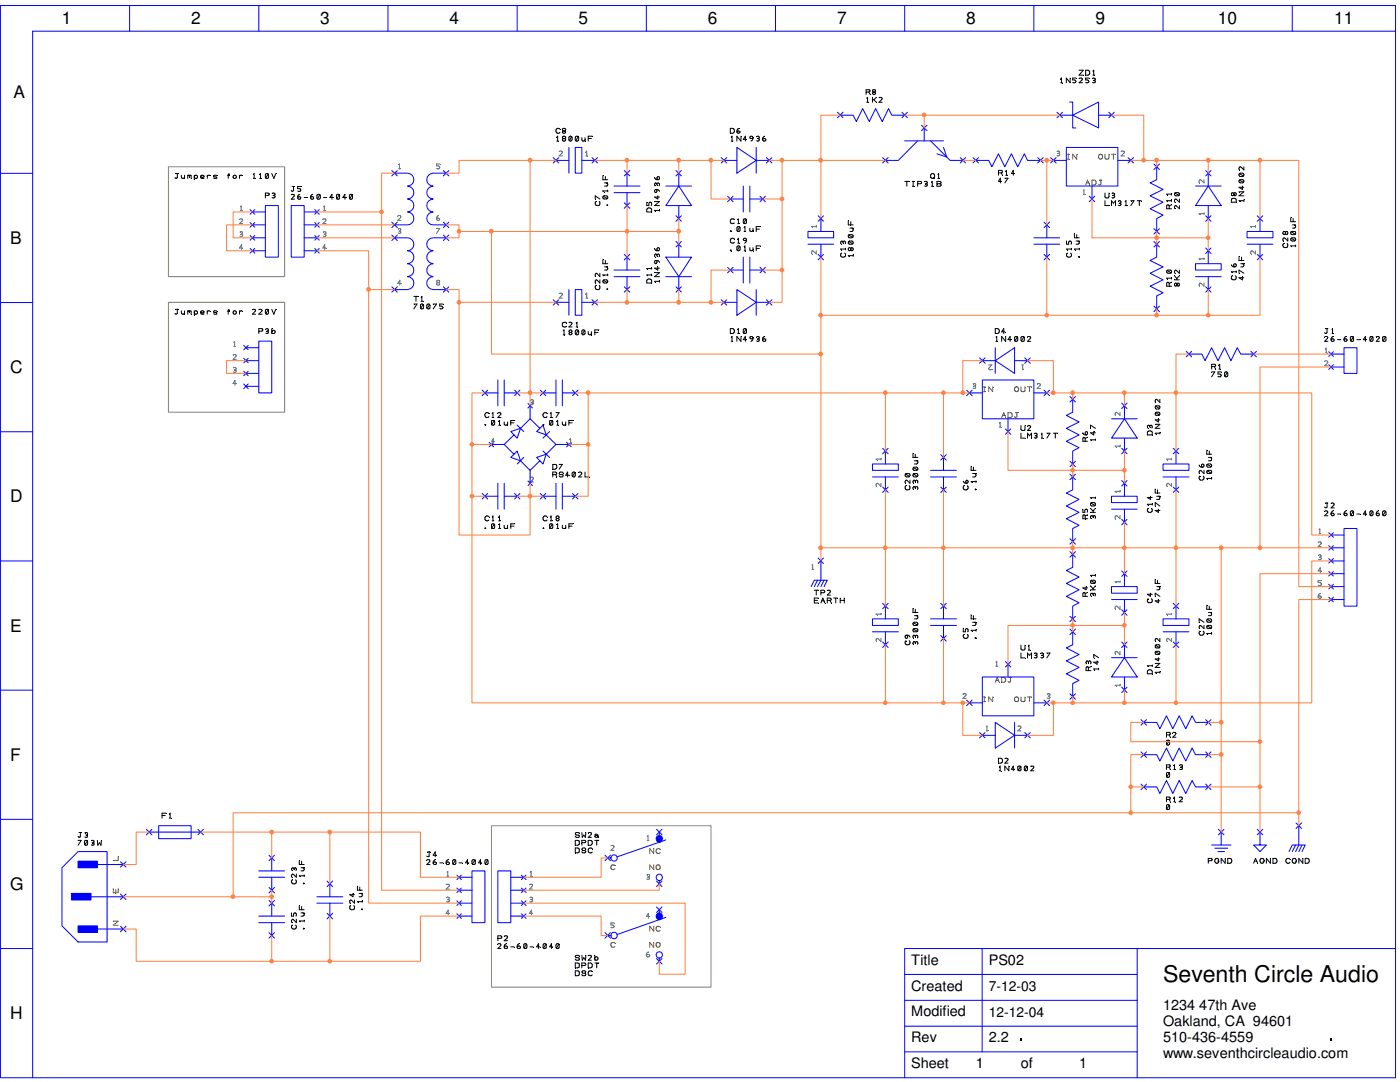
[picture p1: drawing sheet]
<svg xmlns="http://www.w3.org/2000/svg" width="279mm" height="216mm" viewBox="0 0 279 216" stroke-linecap="round" stroke-linejoin="round" font-family="sans-serif">
<defs><g id="words">
<text font-size="4.6" x="232.1" y="196">Seventh Circle Audio</text>
<g font-size="3.5">
<text x="12.4" y="4.8">1</text>
<text x="38.1" y="4.8">2</text>
<text x="63.9" y="4.8">3</text>
<text x="89.7" y="4.8">4</text>
<text x="115.5" y="4.8">5</text>
<text x="141.3" y="4.8">6</text>
<text x="167" y="4.8">7</text>
<text x="192.8" y="4.8">8</text>
<text x="218.6" y="4.8">9</text>
<text x="243.1" y="4.8">10</text>
<text x="266.3" y="4.8">11</text>
<text x="2.7" y="19.6">A</text>
<text x="2" y="48.6">B</text>
<text x="2" y="74.5">C</text>
<text x="2" y="100.2">D</text>
<text x="2" y="126">E</text>
<text x="2" y="151.8">F</text>
<text x="2" y="177.5">G</text>
<text x="2" y="203.3">H</text>
</g>
<g font-size="2.9">
<text x="181.9" y="197.7">Created</text>
<text x="181.9" y="192.5">Title</text>
<text x="197.4" y="192.5">PS02</text>
<text x="181.9" y="202.8">Modified</text>
<text x="232.1" y="201.5">1234</text>
<text x="239.4" y="201.5">47th Ave</text>
<text x="181.9" y="208">Rev</text>
<text x="197.4" y="207.9">2.2</text>
<text x="232.1" y="204.8">Oakland, CA 94601</text>
<text x="232.1" y="208">510-436-4559</text>
<text x="181.9" y="213.1">Sheet</text>
<text x="194.8" y="213.1">1</text>
<text x="203.8" y="213.1">of</text>
<text x="215.4" y="213.1">1</text>
<text x="232.1" y="211.2">www.seventhcircleaudio.com</text>
</g>
<g font-size="2.8">
<text x="197.4" y="197.7">7-12-03</text>
<text x="197.4" y="202.9">12-12-04</text>
</g>
</g></defs>
<path d="M33.6 33.3h23.2v21.9h-23.2zM33.6 60.3h23.2v22h-23.2zM98.1 164.8h43.8v32.2h-43.8z" fill="none" stroke="#7f7f7f" stroke-width=".2"/>
<g fill="none" stroke="#000" stroke-width=".2">
<path d="M172.8 18.4h.6M173 19.6l.1-.2v1M173.4 18.4l.3-.3-.1-.2h-.8v.9M173.4 18.4l.3 .4M174.1 19.4v1M174.1 19.9h.3M174.4 18.4l-.3-.3 .3-.2h.3l.1 .2-.3 .3M174.4 18.4h.1M174.4 18.4l-.3 .2 .1 .2a.33 .33 0 0 0 .6-.2l-.3-.2M174.4 19.9l.5 .5M174.9 19.4l-.5 .5M175.4 19.5l.4-.1 .3 .3-.7 .7h.7"/>
<path d="M35.1 34.6h.5M35.4 34.6v.8l-.3 .2-.2-.2M36.2 35l.1 .5a.33 .33 0 0 0 .5-.1M36.8 35v.6M37.5 35v.6M37.5 35.1h.3M37.8 35.1h.3v.5M37.8 35.1v.2M38.8 35.2a.33 .33 0 0 1 .4-.2 .33 .33 0 0 1 .2 .5 .33 .33 0 0 1-.5 0l-.1-.1M38.8 35v.9M40 35.2l.3 .2 .3-.1 .1-.2-.2-.1-.5 .1v.3l.3 .2 .4-.1M41.4 35v.6"/>
<path d="M41.9 35.1l-.3-.1-.2 .2M43.3 35.1h-.7v.1l.7 .2-.2 .2-.5-.1M45.4 35.1h.3M45.8 34.8h-.2v.8M47.8 35v.6M48.3 35.1a.33 .33 0 0 0-.5 .1M50.5 35.6h.3M50.5 34.8l.2-.2v1M51.8 35.6h.4M51.8 34.8l.2-.2v1M53.5 34.7a.33 .33 0 0 0-.5 .2v.6M53.5 34.7l.1 .7-.3 .2-.3-.1"/>
<path d="M53.5 34.7l-.5 .8M54.2 34.6l.5 1 .3-1M145.8 25.6h.5l.2 .2 .1 .4-.3 .4h-.5zM145.9 28.2h.4M145.9 27.3l.2-.1v1M147.4 25.6l-.2 .3-.1 .4M147.9 27.2v1l-.8-1v1M149 27.8h-.7l.5-.6v1M149.7 27.3a.36 .36 0 0 1 .6 .1 .34 .34 0 0 1-.3 .2 .34 .34 0 0 1-.4-.2zM150.3 27.4a.61 .61 0 0 1-.4 .8M151 27.3h.5l.1 .1-.3 .2M151.2 27.6h.1"/>
<path d="M151.3 27.6l.3 .3-.1 .2h-.5M152.6 27.2a.61 .61 0 0 0-.4 .7M173 20.4h.3M233.8 38.6v.3M233.8 39.9v.3M233.8 38.7h-1l.2 .2M234.5 38.5h.8v.5M234.5 38.5a.33 .33 0 0 0 .2 .6l.6-.1M234.5 38.5l.8 .5M235.4 39.7v.6l-.7-.6-.3 .3 .1 .3M232.9 54v.4h.8M232.9 54l.7-.1a.33 .33 0 0 1 .1 .5"/>
<path d="M232.9 54l.8 .4M233.3 41.1l-.2-.2h-.2l-.1 .8h1M233.3 56.6l-.2-.3-.2 .1-.1 .7h1M233.3 41.1v.6M233.3 56.6v.5M233.8 40.9l-.5 .2M233.8 55.4v.3M233.8 40h-1l.2 .2M233.8 56.3l-.5 .3M233.8 55.5h-1l.2 .2M234.4 55.8h1M234.4 55l.5 .6"/>
<path d="M234.9 56.7l.2-.2a.32 .32 0 0 1 .3 .3 .32 .32 0 0 1-.3 .3l-.2-.2M234.9 56.7l-.2-.2a.32 .32 0 0 0-.3 .3 .32 .32 0 0 0 .3 .3l.2-.2M234.9 55.6v.2M234.9 56.7v.2M235.4 41v.7l-.7-.7a.39 .39 0 0 0-.2 .7M235.4 53.9v.6l-.7-.6-.3 .2 .1 .4M235.4 55l-.5 .6M35.1 61.7h.5M35.4 61.7v.8l-.3 .2-.2-.2M36.2 62v.4a.32 .32 0 0 0 .3 .3 .32 .32 0 0 0 .3-.3M36.8 62v.7M37.5 62v.7"/>
<path d="M37.5 62.1h.3M37.8 62.1v.3M37.8 62.1h.3v.6M38.8 62v.9M38.8 62.3a.33 .33 0 0 1 .5-.2 .33 .33 0 0 1 0 .5 .33 .33 0 0 1-.5-.2M40 62.3l.5 .1 .2-.1-.1-.2h-.5l-.1 .3 .3 .3 .4-.1M41.4 62v.7M41.9 62.1l-.3-.1-.2 .3M43.3 62.1h-.7v.2l.5 .1 .2 .2h-.7M45.4 62.1h.3M45.8 61.9h-.2v.8M47.8 62v.7"/>
<path d="M48.3 62.1a.33 .33 0 0 0-.5 .2M50.4 61.8a.39 .39 0 0 1 .6 .2l-.6 .7h.6M51.6 61.8l.5-.1 .2 .3-.7 .7h.7M53.5 61.8l.1 .6a.33 .33 0 0 1-.6 .2M53.5 61.8a.33 .33 0 0 0-.5 .2v.6M53.5 61.8l-.5 .8M54.2 61.7l.5 1 .3-1M241.8 73.2h.6M241.8 74.2h.6l-.6 1M242.4 73.2l.2-.3-.1-.2h-.7v1M242.4 73.2l.2 .5M243.2 73.7h.3"/>
<path d="M243.2 72.8l.2-.1v1M243.7 74.2h-.6v.4h.4l.2 .2-.2 .4-.4-.1M244.9 74.3h-.4v.8M244.9 74.3l.1 .6a.33 .33 0 0 1-.5 .2M244.9 74.3l-.4 .8M216.1 86.4a.56 .56 0 0 0 .7 .4M216.6 87.5l-.3-.3-.1 .1-.1 .8h.9M216.6 87.5v.6M216.7 86.2l.1-.1a.37 .37 0 0 1 .3 .3 .37 .37 0 0 1-.3 .4 .36 .36 0 0 1-.1-.6zM217 87.2l-.4 .3M217.6 85.5v-.7l1 .7M218.3 86.1v.7l-.7-.4h1"/>
<path d="M218.6 87.6v.3M218.6 99.2v.3M218.6 87.8h-1l.2 .1M218.6 99.3h-1l.2 .2M216.1 101.6v.6h.4l.1-.5 .2-.1a.41 .41 0 0 1 .2 .6M216.6 103l-.3-.3-.1 .1-.1 .7h.9M216.6 118.4l-.3-.2-.1 .1-.1 .7h.9M216.6 103v.5M216.6 118.4v.6M216.7 117.1v.6l-.6-.4h.9M217 102.7l-.4 .3M217 118.2l-.4 .2"/>
<path d="M217.6 102.2h1M217.6 101.4l.5 .6M217.6 117.7h1M217.6 116.9l.5 .6M217.7 100.4l.7-.1a.36 .36 0 0 1 .1 .6M217.7 115.9l.7-.1a.33 .33 0 0 1 .1 .5M217.7 100.4a.36 .36 0 0 0 .2 .6l.6-.1M217.7 115.9a.33 .33 0 0 0 .2 .5l.6-.1M217.7 100.4l.8 .5M217.7 115.9l.8 .4M218.1 103.1l.3-.2a.36 .36 0 0 1 .1 .6M218.1 118.6l.3-.2h.1v.5"/>
<path d="M218.1 103.1l-.2-.2a.36 .36 0 0 0-.2 .6M218.1 118.6l-.2-.2h-.2v.5M218.1 102v.2M218.1 103.1v.2M218.1 117.5v.2M218.1 118.6v.1M218.6 114.6v.4M218.6 101.4l-.5 .6M218.6 116.9l-.5 .6M218.6 114.8h-1l.2 .2M217.2 132.1l-.2-.2a.38 .38 0 0 0-.2 .6M217.2 133.3l-.2-.3-.2 .1-.1 .7h1"/>
<path d="M217.2 132.1v.2M217.2 133.3v.5M217.2 132.1l.3-.2a.36 .36 0 0 1 .1 .6M217.7 133l-.5 .3M218.3 131.2v-.6l.9 .6M218.9 131.9v.6l-.6-.4h.9M219.2 133.3v.3M219.2 133.5h-.9l.1 .1"/>
<circle cx="46.8" cy="35.3" r=".33"/>
<circle cx="147.4" cy="26.3" r=".29"/>
<circle cx="152.5" cy="27.9" r=".31"/>
<circle cx="46.8" cy="62.4" r=".34"/>
</g>
<g fill="none" stroke="#00f" stroke-width=".2">
<path d="M78.2 34l1.1 1.1M79.3 34l-1.1 1.1M143.9 31.5l1.1 1M144.5 32h2.6M145 31.5l-1.1 1M147.1 29.4l3.8 2.6-3.8 2.5zM150.9 29.4v5.1M150.9 32h2.6M153 31.5l1.1 1M154.1 31.5l-1.1 1M167.1 22.4l1.1 1.1M167.7 23h2.6l.6 1.3 1.3-2.6 1.3 2.6 1.3-2.6 1.3 2.6 1.2-2.6 .7 1.3h2.6"/>
<path d="M168.2 22.4l-1.1 1.1M180 22.4l1.1 1.1M181.1 22.4l-1.1 1.1M230.3 32.7l1.1 1.1M230.8 33.3v2.6l-1.3 .6 2.6 1.3-2.6 1.3 2.6 1.2-2.6 1.4 2.6 1.2-1.3 .7v2.6M231.4 32.7l-1.1 1.1M230.3 45.6l1.1 1.1M230.3 48.2l1.1 1.1M230.8 48.7v2.6l-1.3 .7 2.6 1.3-2.6 1.2 2.6 1.3-2.6 1.3 2.6 1.3-1.3 .7v2.5M231.4 45.6l-1.1 1.1M231.4 48.2l-1.1 1.1M213.5 79.1l1.1 1.1"/>
<path d="M214.1 79.7v2.6l-1.3 .6 2.5 1.3-2.5 1.3 2.5 1.3-2.5 1.3 2.5 1.2-1.2 .7v2.6M214.6 79.1l-1.1 1.1M230.3 61.1l1.1 1.1M231.4 61.1l-1.1 1.1M236.7 70.1l1.1 1.1M237.3 70.7h2.6l.6 1.3 1.3-2.6 1.3 2.6 1.3-2.6 1.3 2.6 1.2-2.6 .7 1.3h2.6M237.8 70.1l-1.1 1.1M249.6 70.1l1.1 1.1M250.7 70.1l-1.1 1.1M213.5 92l1.1 1.1M213.5 94.6l1.1 1.1M214.1 95.2v2.5l-1.3 .7 2.5 1.3-2.5 1.3 2.5 1.2-2.5 1.3 2.5 1.3-1.2 .7v2.5"/>
<path d="M214.6 92l-1.1 1.1M214.6 94.6l-1.1 1.1M213.5 107.5l1.1 1.1M213.5 110.1l1.1 1.1M214.1 110.6v2.6l-1.3 .6 2.5 1.3-2.5 1.3 2.5 1.3-2.5 1.3 2.5 1.3-1.2 .6v2.6M214.6 107.5l-1.1 1.1M214.6 110.1l-1.1 1.1M213.5 123l1.1 1M213.5 138.4l1.1 1.1M213.5 125.5l1.1 1.1M214.1 126.1v2.6l-1.3 .6 2.5 1.3-2.5 1.3 2.5 1.3-2.5 1.3 2.5 1.3-1.2 .6v2.6M214.6 123l-1.1 1"/>
<path d="M214.6 138.4l-1.1 1.1M214.6 125.5l-1.1 1.1"/>
</g>
<path d="M79.5 33.7h.3" fill="none" stroke="#3f7f7f" stroke-width=".2"/>
<path d="M79.5 32.9l.2-.2v1" fill="none" stroke="#3f7f7f" stroke-width=".2"/>
<path d="M78.2 44.3l1.1 1.1M79.3 44.3l-1.1 1.1" fill="none" stroke="#00f" stroke-width=".2"/>
<path d="M79.4 43.1l.4-.1 .2 .3-.6 .7h.6" fill="none" stroke="#3f7f7f" stroke-width=".2"/>
<path d="M88.5 34l1.1 1.1M89.6 34l-1.1 1.1" fill="none" stroke="#00f" stroke-width=".2"/>
<path d="M87.8 32.7h-.7v.4l.6 .1 .1 .2a.39 .39 0 0 1-.7 .2" fill="none" stroke="#3f7f7f" stroke-width=".2"/>
<path d="M88.5 44.3l1.1 1.1M89.6 44.3l-1.1 1.1" fill="none" stroke="#00f" stroke-width=".2"/>
<g fill="none" stroke="#3f7f7f" stroke-width=".2">
<path d="M87.5 43l-.3 .3-.1 .4"/>
<circle cx="87.4" cy="43.7" r=".29"/>
</g>
<path d="M78.2 46.9l1.1 1.1M79.3 46.9l-1.1 1.1" fill="none" stroke="#00f" stroke-width=".2"/>
<path d="M79.6 46.1l.4 .2-.2 .3-.3-.1" fill="none" stroke="#3f7f7f" stroke-width=".2"/>
<path d="M79.5 45.7h.4l.1 .1-.2 .3" fill="none" stroke="#3f7f7f" stroke-width=".2"/>
<path d="M78.2 57.2l1.1 1.1M79.3 57.2l-1.1 1.1" fill="none" stroke="#00f" stroke-width=".2"/>
<path d="M80 56.6h-.6l.4-.7v1" fill="none" stroke="#3f7f7f" stroke-width=".2"/>
<path d="M88.5 46.9l1.1 1.1M89.6 46.9l-1.1 1.1" fill="none" stroke="#00f" stroke-width=".2"/>
<path d="M87.1 45.6h.7l-.7 1" fill="none" stroke="#3f7f7f" stroke-width=".2"/>
<path d="M88.5 57.2l1.1 1.1M89.6 57.2l-1.1 1.1" fill="none" stroke="#00f" stroke-width=".2"/>
<path d="M87.3 56.4h.2M87.3 56.4l-.2-.3a.33 .33 0 0 1 .3-.2 .33 .33 0 0 1 .4 .2l-.3 .3M87.3 56.4l-.2 .2 .1 .2a.33 .33 0 0 0 .6-.2l-.3-.2" fill="none" stroke="#3f7f7f" stroke-width=".2"/>
<path d="M78.7 34.5h2.6a1.29 1.29 0 0 1 1.3 1.3 1.29 1.29 0 0 1-1.3 1.3 1.29 1.29 0 0 1 1.3 1.3 1.29 1.29 0 0 1-1.3 1.3 1.29 1.29 0 0 1 1.3 1.3 1.29 1.29 0 0 1-1.3 1.3 1.29 1.29 0 0 1 1.3 1.3 1.29 1.29 0 0 1-1.3 1.3h-2.6M89 34.5h-2.6a1.29 1.29 0 0 0-1.2 1.3 1.29 1.29 0 0 0 1.2 1.3 1.29 1.29 0 0 0-1.2 1.3 1.29 1.29 0 0 0 1.2 1.3 1.29 1.29 0 0 0-1.2 1.3 1.29 1.29 0 0 0 1.2 1.3 1.29 1.29 0 0 0-1.2 1.3 1.29 1.29 0 0 0 1.2 1.3h2.6M118.2 31.5l1.1 1M119.3 31.5l-1.1 1M78.7 47.5h2.6a1.29 1.29 0 0 1 1.3 1.2 1.29 1.29 0 0 1-1.3 1.3 1.29 1.29 0 0 1 1.3 1.3 1.29 1.29 0 0 1-1.3 1.3 1.29 1.29 0 0 1 1.3 1.3 1.29 1.29 0 0 1-1.3 1.3 1.29 1.29 0 0 1 1.3 1.3 1.29 1.29 0 0 1-1.3 1.3h-2.6M89 47.5h-2.6a1.29 1.29 0 0 0-1.2 1.2 1.29 1.29 0 0 0 1.2 1.3 1.29 1.29 0 0 0-1.2 1.3 1.29 1.29 0 0 0 1.2 1.3 1.29 1.29 0 0 0-1.2 1.3 1.29 1.29 0 0 0 1.2 1.3 1.29 1.29 0 0 0-1.2 1.3 1.29 1.29 0 0 0 1.2 1.3h2.6" fill="none" stroke="#00f" stroke-width=".2"/>
<g fill="none" stroke="#000" stroke-width=".2">
<path d="M82.6 59.1h.8M83 59.1v1M84 59.3l.2-.2v1M82.6 60.7h.6l-.6 .9M84 60.1h.4M84.5 60.7h-.6v.9M84.5 60.7v.7a.38 .38 0 0 1-.6 .2M84.5 60.7l-.6 .9M85.7 60.7a.33 .33 0 0 0-.5 .2l.1 .7M85.7 60.7l.1 .7a.33 .33 0 0 1-.5 .2M85.7 60.7l-.4 .9M86.4 60.7h.7l-.7 .9"/>
<path d="M88.4 60.7h-.6v.4l.5 .1 .1 .2a.41 .41 0 0 1-.6 .2"/>
</g>
<path d="M116.9 31.1h.4" fill="none" stroke="#3f7f7f" stroke-width=".2"/>
<path d="M116.9 30.3l.2-.2v1" fill="none" stroke="#3f7f7f" stroke-width=".2"/>
<path d="M110.4 31.5l1.1 1M111.5 31.5l-1.1 1" fill="none" stroke="#00f" stroke-width=".2"/>
<path d="M111.6 30.2l.4-.1 .2 .3-.6 .7h.6" fill="none" stroke="#3f7f7f" stroke-width=".2"/>
<path d="M111 32h2.5M113.5 29.4v5.1M114.8 29.4h1.3v5.1h-1.3zM116.1 32h2.6M118.2 59.8l1.1 1.1M119.3 59.8l-1.1 1.1" fill="none" stroke="#00f" stroke-width=".2"/>
<g fill="none" stroke="#000" stroke-width=".2">
<path d="M111.1 28.2h.3M111.1 27.3l.2-.1v1M111.8 25.8l-.5-.2-.3 .4 .1 .5 .4 .1 .3-.2M112.5 26.1l-.3 .2a.35 .35 0 0 0 .4 .3 .35 .35 0 0 0 .3-.3l-.3-.2M112.5 26.1l-.3-.2a.35 .35 0 0 1 .4-.3 .35 .35 0 0 1 .3 .3l-.3 .2M112.5 26.1h.1M112.5 27.6l-.3 .3a.35 .35 0 0 0 .4 .3 .35 .35 0 0 0 .3-.3l-.3-.3M112.5 27.6h.1M112.5 27.6l-.3-.2a.35 .35 0 0 1 .4-.2 .35 .35 0 0 1 .3 .2l-.3 .2M114.1 27.3l.1 .6a.33 .33 0 0 1-.6 .2M114.1 27.3a.33 .33 0 0 0-.6 .1l.1 .7M114.1 27.3l-.5 .8"/>
<path d="M115.4 27.3l.1 .6a.36 .36 0 0 1-.6 .2M115.4 27.3a.36 .36 0 0 0-.6 .1l.1 .7M115.4 27.3l-.5 .8M116.1 27.5l.1 .6a.33 .33 0 0 0 .6-.2M116.8 27.5v.7M117.4 27.6h.6M118.2 27.2h-.8v1"/>
</g>
<path d="M116.9 59.5h.4" fill="none" stroke="#3f7f7f" stroke-width=".2"/>
<path d="M116.9 58.6l.2-.1v1" fill="none" stroke="#3f7f7f" stroke-width=".2"/>
<path d="M110.4 59.8l1.1 1.1M111.5 59.8l-1.1 1.1" fill="none" stroke="#00f" stroke-width=".2"/>
<path d="M111.6 58.6l.4-.1 .2 .2-.6 .8h.6" fill="none" stroke="#3f7f7f" stroke-width=".2"/>
<path d="M113.5 57.8v5.1M114.8 57.8h1.3v5.1h-1.3zM163.3 43.1l1 1.1M164.3 43.1l-1 1.1M111 60.3h2.5M116.1 60.3h2.6" fill="none" stroke="#00f" stroke-width=".2"/>
<g fill="none" stroke="#000" stroke-width=".2">
<path d="M112.4 66.8h.3M112.4 66l.2-.2v1M113.1 64.4a.53 .53 0 0 0-.9 .2l.2 .6 .7-.1M113.5 64.4a.41 .41 0 0 1 .7 .1l-.7 .7h.7M113.8 66.3l-.3 .2a.32 .32 0 0 0 .4 .3 .32 .32 0 0 0 .3-.3l-.3-.2M113.8 66.3h.1M113.8 66.3l-.3-.2a.32 .32 0 0 1 .4-.3 .32 .32 0 0 1 .3 .3l-.3 .2M115 65.2h.3M115 64.4l.1-.1v.9M115.4 65.9l.1 .6a.36 .36 0 0 1-.6 .2M115.4 65.9a.36 .36 0 0 0-.6 .2l.1 .6M115.4 65.9l-.5 .8"/>
<path d="M116.7 65.9l.1 .6a.33 .33 0 0 1-.6 .2M116.7 65.9h-.5v.8M116.7 65.9l-.5 .8M117.4 66.2v.3a.32 .32 0 0 0 .3 .3 .32 .32 0 0 0 .3-.3M118 66.2v.6M118.7 66.3h.6M119.5 65.8h-.8v1"/>
</g>
<path d="M162.9 45v.4" fill="none" stroke="#3f7f7f" stroke-width=".2"/>
<path d="M162.9 45.2h-.9l.1 .2" fill="none" stroke="#3f7f7f" stroke-width=".2"/>
<path d="M163.3 50.8l1 1.1M164.3 50.8l-1 1.1" fill="none" stroke="#00f" stroke-width=".2"/>
<path d="M162.9 50v.7l-.7-.7a.41 .41 0 0 0-.1 .7" fill="none" stroke="#3f7f7f" stroke-width=".2"/>
<g fill="none" stroke="#00f" stroke-width=".2">
<path d="M161.2 46.2h5.2v1.3h-5.2zM161.2 48.7h5.2M163.8 43.6v2.6M163.8 48.7v2.6M192.9 77.9l1.1 1.1M194 77.9l-1.1 1.1M51.6 175h5.2M51.6 173.8h5.2M53.7 177.1l1.1 1.1M53.7 170.6l1.1 1.1M53.7 179.7l1.1 1.1M54.2 171.2v2.6"/>
<path d="M54.2 175v2.6M54.8 177.1l-1.1 1.1M54.8 170.6l-1.1 1.1M54.8 179.7l-1.1 1.1M63.2 178.9h5.2M65.3 175.8l1.1 1.1M65.8 176.4v2.5M66.4 175.8l-1.1 1.1M51.6 184.1h5.2M51.6 182.8h5.2M53.7 186.1l1.1 1.1M54.2 180.2v2.6"/>
<path d="M54.2 184.1v2.6M54.8 186.1l-1.1 1.1M63.2 180.2h5.2M65.3 182.2l1.1 1.1M65.8 180.2v2.6M66.4 182.2l-1.1 1.1"/>
</g>
<g fill="none" stroke="#000" stroke-width=".2">
<path d="M167.9 50.5l-.1 .3 .1 .4a.59 .59 0 0 0 .8 0v-.4l-.1-.3M168.2 48.3l.3-.2a.33 .33 0 0 1 .2 .5M168.2 48.3l-.2-.2-.1 .1v.4M168.2 48.3v.2M168.7 49.7h-.9l.1 .2M168.7 49.5v.4M169.3 44.1v.8h1M169.4 46.9h.8v.5M169.4 48.2l.6-.1a.33 .33 0 0 1 .2 .5M169.4 46.9a.33 .33 0 0 0 .1 .6l.7-.1M169.4 48.2v.4h.8M169.4 48.2l.8 .4"/>
<path d="M169.4 46.9l.8 .5M169.6 45.5h.7M169.8 49.6l.2-.2 .2 .1a.33 .33 0 0 1-.2 .5l-.2-.2M169.8 44.2v.7M169.8 49.6v.2M169.8 49.6l-.3-.2-.1 .1a.33 .33 0 0 0 .1 .5l.3-.2M170 45.5a.35 .35 0 0 1 .3 .3 .35 .35 0 0 1-.3 .4h-.4M170.3 50.8v.4M170.3 51h-1l.2 .2M58.3 175.6a.45 .45 0 0 0-.1 .4 .45 .45 0 0 0 .3 .4h.3a.49 .49 0 0 0 .2-.8M58.7 173.4l.2-.3a.33 .33 0 0 1 .2 .6M58.7 173.4l-.3-.3-.1 .1-.1 .2 .1 .3"/>
<path d="M58.7 173.4v.1M59.1 174.4v.6l-.7-.6-.2 .3 .1 .3M59.7 171.7v.8h1M60.1 173.1h.6M60.2 171.8v.7M60.5 173.1l.1 .1a.33 .33 0 0 1-.1 .6h-.4M60.5 176.3h.2zM60.7 174.6v.3M60.7 174.8h-1l.2 .1M70.4 178.3v.6l-.6-.4h.9M70.7 179.6v.6l-.7-.6-.2 .1v.5M71.3 176.8v.8h1"/>
<path d="M71.7 178.3h.6M71.8 177v.6M72.1 178.3a.35 .35 0 0 1 .2 .3 .35 .35 0 0 1-.2 .3h-.4M72.3 179.7v.3M72.3 179.9h-1l.2 .1M58.2 182.2v.6h.4l.1-.6h.2a.41 .41 0 0 1 .2 .6M58.3 184.6a.45 .45 0 0 0-.1 .4 .45 .45 0 0 0 .3 .4h.3a.49 .49 0 0 0 .2-.8M59.1 183.4v.7l-.7-.7-.2 .3 .1 .4M59.7 180.7v.8h1M60.1 182.2h.6M60.2 180.9v.6M60.5 182.2a.32 .32 0 0 1 .2 .3 .32 .32 0 0 1-.2 .3h-.4"/>
<path d="M60.6 185.2v.2zM60.7 183.6v.3M60.7 183.8h-1l.2 .1M69.9 180.7l-.1 .5 .3 .3 .6-.1-.1-.7M72.2 181.4v.1z"/>
</g>
<path d="M196.3 78.1h.3" fill="none" stroke="#7f7f00" stroke-width=".2"/>
<path d="M196.4 77.2v.9" fill="none" stroke="#7f7f00" stroke-width=".2"/>
<path d="M196.3 77.2h.3" fill="none" stroke="#7f7f00" stroke-width=".2"/>
<path d="M198.1 77.2v.9l-.8-.9v.9" fill="none" stroke="#7f7f00" stroke-width=".2"/>
<path d="M194.4 77l.3 .3-.2 .2-.3-.1" fill="none" stroke="#3f7f7f" stroke-width=".2"/>
<path d="M194.2 76.6h.4l.1 .2-.2 .2" fill="none" stroke="#3f7f7f" stroke-width=".2"/>
<path d="M208.4 77.9l1.1 1.1M209.5 77.9l-1.1 1.1" fill="none" stroke="#00f" stroke-width=".2"/>
<circle cx="202.9" cy="77.7" r=".46" fill="none" stroke="#7f7f00" stroke-width=".2"/>
<path d="M203.8 77.2v.7l.2 .2h.5l.1-.9" fill="none" stroke="#7f7f00" stroke-width=".2"/>
<path d="M205.4 77.2v.9" fill="none" stroke="#7f7f00" stroke-width=".2"/>
<path d="M205.1 77.2h.8" fill="none" stroke="#7f7f00" stroke-width=".2"/>
<path d="M207 76.6l.4-.1 .2 .3-.6 .7h.6" fill="none" stroke="#3f7f7f" stroke-width=".2"/>
<path d="M200.7 85.6l1 1.1M201.7 85.6l-1 1.1" fill="none" stroke="#00f" stroke-width=".2"/>
<path d="M199.9 83.3l.4-1 .4 1" fill="none" stroke="#7f7f00" stroke-width=".2"/>
<path d="M200.1 82.9h.4" fill="none" stroke="#7f7f00" stroke-width=".2"/>
<path d="M201.2 82.3h.5l.2 .2 .1 .5-.2 .2-.6 .1z" fill="none" stroke="#7f7f00" stroke-width=".2"/>
<path d="M203.1 82.3h-.2v.8l-.2 .2-.2-.2" fill="none" stroke="#7f7f00" stroke-width=".2"/>
<path d="M202.6 82.3h.3" fill="none" stroke="#7f7f00" stroke-width=".2"/>
<path d="M199.4 85.2h.3" fill="none" stroke="#3f7f7f" stroke-width=".2"/>
<path d="M199.4 84.4l.2-.1v.9" fill="none" stroke="#3f7f7f" stroke-width=".2"/>
<path d="M209.7 31.5l1.1 1M210.8 31.5l-1.1 1M193.5 78.4h2.5M196 75.8h10.3v7.8h-10.3zM206.3 78.4h2.6M201.2 83.6v2.5" fill="none" stroke="#00f" stroke-width=".2"/>
<path d="M203.8 84.9v.7l.2 .3 .5-.1 .1-.9M203.8 86.4v1h.8M205.1 85a.39 .39 0 0 1 .6 .2l-.6 .7h.6M205.1 87.4v-1l.3 .6 .5-.6v1M206.4 86.5h.5v.4l-.1 .1M206.6 87h.2M206.8 87h.1v.3h-.5M207.8 87.4h.3M207.8 86.6l.1-.2v1M208.9 86.4h.6l-.6 1M210.2 86.4h.8M210.6 86.4v1" fill="none" stroke="#000" stroke-width=".2"/>
<path d="M213 31.7h.4" fill="none" stroke="#7f7f00" stroke-width=".2"/>
<path d="M213.2 30.8v.9" fill="none" stroke="#7f7f00" stroke-width=".2"/>
<path d="M213 30.8h.4" fill="none" stroke="#7f7f00" stroke-width=".2"/>
<path d="M214.9 30.8v.9l-.8-.9v.9" fill="none" stroke="#7f7f00" stroke-width=".2"/>
<path d="M211.1 30.6l.4 .3a.33 .33 0 0 1-.6 .1" fill="none" stroke="#3f7f7f" stroke-width=".2"/>
<path d="M210.9 30.2h.5l.1 .2-.3 .2" fill="none" stroke="#3f7f7f" stroke-width=".2"/>
<path d="M225.1 31.5l1.1 1M226.2 31.5l-1.1 1" fill="none" stroke="#00f" stroke-width=".2"/>
<circle cx="219.7" cy="31.3" r=".46" fill="none" stroke="#7f7f00" stroke-width=".2"/>
<path d="M220.5 30.8v.7l.3 .2h.4l.1-.9" fill="none" stroke="#7f7f00" stroke-width=".2"/>
<path d="M222.2 30.8v.9" fill="none" stroke="#7f7f00" stroke-width=".2"/>
<path d="M221.8 30.8h.8" fill="none" stroke="#7f7f00" stroke-width=".2"/>
<path d="M223.7 30.2a.44 .44 0 0 1 .7 .2l-.7 .7h.7" fill="none" stroke="#3f7f7f" stroke-width=".2"/>
<path d="M217.4 39.2l1.1 1.1M218.5 39.2l-1.1 1.1" fill="none" stroke="#00f" stroke-width=".2"/>
<path d="M216.7 36.9l.3-1 .5 1" fill="none" stroke="#7f7f00" stroke-width=".2"/>
<path d="M216.8 36.5h.5" fill="none" stroke="#7f7f00" stroke-width=".2"/>
<path d="M217.9 35.9l.7 .1a.59 .59 0 0 1 0 .8l-.7 .1z" fill="none" stroke="#7f7f00" stroke-width=".2"/>
<path d="M219.9 35.9h-.2v.8l-.2 .2-.3-.2" fill="none" stroke="#7f7f00" stroke-width=".2"/>
<path d="M219.4 35.9h.3" fill="none" stroke="#7f7f00" stroke-width=".2"/>
<path d="M216.2 38.8h.3" fill="none" stroke="#3f7f7f" stroke-width=".2"/>
<path d="M216.2 38l.1-.1v.9" fill="none" stroke="#3f7f7f" stroke-width=".2"/>
<path d="M210.2 32h2.6M212.8 29.4h10.3v7.7h-10.3zM217.9 37.1v2.6M223.1 32h2.6M192.9 139.7l1.1 1.1M194 139.7l-1.1 1.1" fill="none" stroke="#00f" stroke-width=".2"/>
<g fill="none" stroke="#000" stroke-width=".2">
<path d="M220.5 38.5v.7l.3 .3 .4-.1 .1-.9M221.9 38.6h.5l.1 .1-.3 .3M222 39h.2M222.2 39l.3 .2a.33 .33 0 0 1-.6 .2M220.5 40v1h.8M221.8 41v-1l.4 .6 .4-.6v1M223.2 40.1h.4l.1 .2-.2 .3M223.4 40.6h.1M223.5 40.6l.2 .2-.1 .1h-.4M224.5 41h.4M224.5 40.2l.2-.2v1M225.7 40h.6l-.6 1"/>
<path d="M226.9 40h.9M227.4 40v1"/>
</g>
<path d="M196.3 140h.3" fill="none" stroke="#7f7f00" stroke-width=".2"/>
<path d="M196.4 139.1v.9" fill="none" stroke="#7f7f00" stroke-width=".2"/>
<path d="M196.3 139.1h.3" fill="none" stroke="#7f7f00" stroke-width=".2"/>
<path d="M198.1 139.1v.9l-.8-.9v.9" fill="none" stroke="#7f7f00" stroke-width=".2"/>
<path d="M192.2 138.5h.5l.1 .1-.6 .8h.6" fill="none" stroke="#3f7f7f" stroke-width=".2"/>
<path d="M208.4 139.7l1.1 1.1M209.5 139.7l-1.1 1.1" fill="none" stroke="#00f" stroke-width=".2"/>
<circle cx="202.9" cy="139.6" r=".45" fill="none" stroke="#7f7f00" stroke-width=".2"/>
<path d="M203.8 139.1v.7l.2 .2h.5l.1-.9" fill="none" stroke="#7f7f00" stroke-width=".2"/>
<path d="M205.4 139.1v.9" fill="none" stroke="#7f7f00" stroke-width=".2"/>
<path d="M205.1 139.1h.8" fill="none" stroke="#7f7f00" stroke-width=".2"/>
<path d="M209.2 138.9l.3 .2a.33 .33 0 0 1-.5 .2" fill="none" stroke="#3f7f7f" stroke-width=".2"/>
<path d="M209 138.5h.5v.1l-.2 .3" fill="none" stroke="#3f7f7f" stroke-width=".2"/>
<path d="M200.7 132l1 1.1M201.7 132l-1 1.1" fill="none" stroke="#00f" stroke-width=".2"/>
<path d="M198.6 136.1l.4-.9 .4 .9" fill="none" stroke="#7f7f00" stroke-width=".2"/>
<path d="M198.8 135.8h.5" fill="none" stroke="#7f7f00" stroke-width=".2"/>
<path d="M199.9 135.2h.5l.2 .1 .1 .5-.2 .3h-.6z" fill="none" stroke="#7f7f00" stroke-width=".2"/>
<path d="M201.8 135.2h-.1v.8l-.3 .1-.2-.1" fill="none" stroke="#7f7f00" stroke-width=".2"/>
<path d="M201.3 135.2h.4" fill="none" stroke="#7f7f00" stroke-width=".2"/>
<path d="M198.8 132.9h.3" fill="none" stroke="#3f7f7f" stroke-width=".2"/>
<path d="M198.8 132.1l.1-.1v.9" fill="none" stroke="#3f7f7f" stroke-width=".2"/>
<path d="M196 135.1h10.3v7.7h-10.3zM201.2 132.5v2.6M193.5 140.3h2.5M206.3 140.3h2.6M91.2 174.6l.9 .9M92.1 174.6l-.9 .9" fill="none" stroke="#00f" stroke-width=".2"/>
<path d="M203.8 128.7v.8l.2 .2 .5-.1 .1-.9M203.8 130.3v1h.8M205.1 131.3v-1l.3 .5 .5-.5v1M205.2 129.7h.3M205.2 128.9l.2-.2v1M206.4 130.4a.33 .33 0 0 1 .6 .1l-.2 .3M206.6 130.8h.2M206.8 130.8l.1 .1v.3h-.5M207.7 130.4h.5l.1 .1-.3 .3M207.9 130.8h.1M208 130.8l.3 .2a.33 .33 0 0 1-.6 .2M208.9 130.3h.6l-.6 1" fill="none" stroke="#000" stroke-width=".2"/>
<path d="M89.2 174.8h.3" fill="none" stroke="#3f7f7f" stroke-width=".2"/>
<path d="M89.2 174l.2-.1v.9" fill="none" stroke="#3f7f7f" stroke-width=".2"/>
<path d="M91.2 177.2l.9 .9M92.1 177.2l-.9 .9" fill="none" stroke="#00f" stroke-width=".2"/>
<path d="M89 176.5l.5-.1 .2 .3-.7 .7h.7" fill="none" stroke="#3f7f7f" stroke-width=".2"/>
<path d="M91.2 179.7l.9 1M92.1 179.7l-.9 1" fill="none" stroke="#00f" stroke-width=".2"/>
<path d="M89.3 179.5l.3 .1 .1 .1-.1 .2h-.5" fill="none" stroke="#3f7f7f" stroke-width=".2"/>
<path d="M89.1 179.1a.38 .38 0 0 1 .6 .1l-.2 .3" fill="none" stroke="#3f7f7f" stroke-width=".2"/>
<path d="M91.2 182.3l.9 1M92.1 182.3l-.9 1" fill="none" stroke="#00f" stroke-width=".2"/>
<path d="M89.7 182.2h-.7l.5-.6v1" fill="none" stroke="#3f7f7f" stroke-width=".2"/>
<path d="M91.6 175h2.6M91.6 177.6h2.6M94.2 173.8h2.6v10.3h-2.6zM104.1 174.6l.9 .9M105 174.6l-.9 .9M91.6 180.2h2.6M91.6 182.8h2.6" fill="none" stroke="#00f" stroke-width=".2"/>
<g fill="none" stroke="#000" stroke-width=".2">
<path d="M85.2 171.6l.4-.1 .2 .3-.6 .7h.6M85.3 170h.5M85.6 170v.9l-.4-.1M86.9 171.5l-.5 .5v.3M87.1 170.6h-.7l.5-.6v.9M87.8 172.2h.6M89.5 171.5a.61 .61 0 0 0-.5 .8M90.9 171.6l.1 .7a.33 .33 0 0 1-.6 .1M90.9 171.6a.33 .33 0 0 0-.6 .2l.1 .6M90.9 171.6l-.5 .8M91.6 172.2h.6M93.6 172.2h-.7l.4-.7v1"/>
<path d="M94.8 171.6l.1 .7a.36 .36 0 0 1-.6 .1M94.8 171.6a.36 .36 0 0 0-.6 .2l.1 .6M94.8 171.6l-.5 .8M96.1 172.2h-.6l.4-.7v1M97.3 171.6v.8h-.4M97.3 171.6a.33 .33 0 0 0-.5 .2l.1 .6M97.3 171.6l-.4 .8"/>
<circle cx="86.8" cy="172.2" r=".31"/>
<circle cx="89.3" cy="172.2" r=".31"/>
</g>
<path d="M105.8 174.8h.4" fill="none" stroke="#3f7f7f" stroke-width=".2"/>
<path d="M105.8 174l.2-.1v.9" fill="none" stroke="#3f7f7f" stroke-width=".2"/>
<path d="M104.1 177.2l.9 .9M105 177.2l-.9 .9" fill="none" stroke="#00f" stroke-width=".2"/>
<path d="M105.7 176.5l.4-.1 .2 .3-.6 .7h.6" fill="none" stroke="#3f7f7f" stroke-width=".2"/>
<path d="M104.1 179.7l.9 1M105 179.7l-.9 1" fill="none" stroke="#00f" stroke-width=".2"/>
<path d="M105.9 179.5l.4 .2-.2 .3-.4-.1" fill="none" stroke="#3f7f7f" stroke-width=".2"/>
<path d="M105.7 179.1a.33 .33 0 0 1 .6 .1l-.2 .3" fill="none" stroke="#3f7f7f" stroke-width=".2"/>
<path d="M104.1 182.3l.9 1M105 182.3l-.9 1" fill="none" stroke="#00f" stroke-width=".2"/>
<path d="M106.3 182.2h-.6l.4-.6v1" fill="none" stroke="#3f7f7f" stroke-width=".2"/>
<path d="M62.8 41.8l.9 1M63.7 41.8l-.9 1M99.4 173.8h2.5v10.3h-2.5zM101.9 175h2.6M101.9 177.6h2.6M101.9 180.2h2.6M101.9 182.8h2.6" fill="none" stroke="#00f" stroke-width=".2"/>
<g fill="none" stroke="#000" stroke-width=".2">
<path d="M99.4 187.2h.5l.3-.2-.3-.3h-.5v1M99.4 188.4l.4-.1 .2 .3-.6 .7h.6M100.6 186.8l.4-.1 .3 .3-.7 .7h.7M101 188.3a.61 .61 0 0 0-.4 .7M101.9 188.9h.7M103.6 188.3a.61 .61 0 0 0-.4 .7M105.1 188.4l.1 .6a.33 .33 0 0 1-.6 .2M105.1 188.4a.33 .33 0 0 0-.6 .2l.1 .6M105.1 188.4l-.5 .8M105.8 188.9h.6M107.7 188.9h-.6l.4-.6v1M109 188.4v.8h-.5"/>
<path d="M109 188.4a.36 .36 0 0 0-.6 .2l.1 .6M109 188.4l-.5 .8M110.3 188.9h-.6l.4-.6v1M111.5 188.4v.8h-.5M111.5 188.4a.33 .33 0 0 0-.5 .2v.6M111.5 188.4l-.5 .8"/>
<circle cx="100.9" cy="189" r=".31"/>
<circle cx="103.5" cy="189" r=".31"/>
</g>
<path d="M64.6 42h.3" fill="none" stroke="#3f7f7f" stroke-width=".2"/>
<path d="M64.6 41.3l.1-.2v.9" fill="none" stroke="#3f7f7f" stroke-width=".2"/>
<path d="M62.8 44.4l.9 .9M63.7 44.4l-.9 .9" fill="none" stroke="#00f" stroke-width=".2"/>
<path d="M64.4 43.7h.6l.1 .2-.7 .7h.7" fill="none" stroke="#3f7f7f" stroke-width=".2"/>
<path d="M62.8 47l.9 .9M63.7 47l-.9 .9" fill="none" stroke="#00f" stroke-width=".2"/>
<path d="M64.7 46.7l.4 .2a.33 .33 0 0 1-.6 .2" fill="none" stroke="#3f7f7f" stroke-width=".2"/>
<path d="M64.5 46.3a.33 .33 0 0 1 .6 .2l-.3 .2" fill="none" stroke="#3f7f7f" stroke-width=".2"/>
<path d="M62.8 49.6l.9 .9M63.7 49.6l-.9 .9" fill="none" stroke="#00f" stroke-width=".2"/>
<path d="M65.1 49.5h-.7l.4-.7v1" fill="none" stroke="#3f7f7f" stroke-width=".2"/>
<path d="M49.9 41.8l.9 1M50.8 41.8l-.9 1M58.1 41h2.6v10.3h-2.6zM60.7 42.3h2.5M60.7 44.9h2.5M60.7 47.5h2.5M60.7 50h2.5" fill="none" stroke="#00f" stroke-width=".2"/>
<g fill="none" stroke="#000" stroke-width=".2">
<path d="M58.1 38.9a.41 .41 0 0 1 .7 .1l-.7 .8h.7M58.3 37.2h.5M58.6 37.2v.8l-.3 .2-.2-.2M59.8 38.8a.56 .56 0 0 0-.4 .7M60 37.2h-.6v.4h.4l.2 .3-.2 .3-.4-.1M60.7 39.4h.6M62.4 38.8a.56 .56 0 0 0-.4 .7M63.8 38.9l.1 .6a.36 .36 0 0 1-.6 .2M63.8 38.9a.38 .38 0 0 0-.6 .1l.1 .7M63.8 38.9l-.5 .8M64.6 39.4h.6M66.5 39.4h-.7l.5-.6v1"/>
<path d="M67.7 38.9l.1 .6a.33 .33 0 0 1-.6 .2M67.7 38.9a.33 .33 0 0 0-.6 .1l.1 .7M67.7 38.9l-.5 .8M69 39.4h-.6l.4-.6v1M70.3 38.9l.1 .6a.33 .33 0 0 1-.6 .2M70.3 38.9a.33 .33 0 0 0-.6 .1l.1 .7M70.3 38.9l-.5 .8"/>
<circle cx="59.7" cy="39.5" r=".3"/>
<circle cx="62.3" cy="39.5" r=".3"/>
</g>
<path d="M48 42h.3" fill="none" stroke="#3f7f7f" stroke-width=".2"/>
<path d="M48 41.3l.1-.2v.9" fill="none" stroke="#3f7f7f" stroke-width=".2"/>
<path d="M49.9 44.4l.9 .9M50.8 44.4l-.9 .9" fill="none" stroke="#00f" stroke-width=".2"/>
<path d="M47.8 43.7h.4l.2 .2-.6 .7h.6" fill="none" stroke="#3f7f7f" stroke-width=".2"/>
<path d="M49.9 47l.9 .9M50.8 47l-.9 .9" fill="none" stroke="#00f" stroke-width=".2"/>
<path d="M48 46.7l.4 .2-.2 .3-.3-.1" fill="none" stroke="#3f7f7f" stroke-width=".2"/>
<path d="M47.9 46.3h.4l.1 .2-.2 .2" fill="none" stroke="#3f7f7f" stroke-width=".2"/>
<path d="M49.9 49.6l.9 .9M50.8 49.6l-.9 .9" fill="none" stroke="#00f" stroke-width=".2"/>
<path d="M48.4 49.5h-.6l.4-.7v1" fill="none" stroke="#3f7f7f" stroke-width=".2"/>
<path d="M50.4 42.3h2.6M50.4 44.9h2.6M50.4 47.5h2.6M50.4 50h2.6M53 41h2.5v10.3h-2.5zM265.2 106.3l.9 .9M266.1 106.3l-.9 .9" fill="none" stroke="#00f" stroke-width=".2"/>
<path d="M53 39h.5l.3-.3-.3-.2h-.5v1M54.3 38.6a.38 .38 0 0 1 .6 .1l-.2 .3M54.5 39h.2M54.7 39l.2 .2a.36 .36 0 0 1-.6 .2" fill="none" stroke="#000" stroke-width=".2"/>
<path d="M263.2 106.5h.3" fill="none" stroke="#3f7f7f" stroke-width=".2"/>
<path d="M263.2 105.7l.2-.2v1" fill="none" stroke="#3f7f7f" stroke-width=".2"/>
<path d="M265.2 108.9l.9 .9M266.1 108.9l-.9 .9" fill="none" stroke="#00f" stroke-width=".2"/>
<path d="M263.1 108.2l.4-.1 .2 .3-.6 .7h.6" fill="none" stroke="#3f7f7f" stroke-width=".2"/>
<path d="M265.2 111.5l.9 .9M266.1 111.5l-.9 .9" fill="none" stroke="#00f" stroke-width=".2"/>
<path d="M263.3 111.2l.4 .2-.2 .3-.4-.1" fill="none" stroke="#3f7f7f" stroke-width=".2"/>
<path d="M263.1 110.8h.5l.1 .2-.2 .2" fill="none" stroke="#3f7f7f" stroke-width=".2"/>
<path d="M265.2 114l.9 .9M266.1 114l-.9 .9" fill="none" stroke="#00f" stroke-width=".2"/>
<path d="M263.7 113.9h-.6l.4-.6v1" fill="none" stroke="#3f7f7f" stroke-width=".2"/>
<path d="M265.2 116.6l.9 .9M266.1 116.6l-.9 .9" fill="none" stroke="#00f" stroke-width=".2"/>
<path d="M263.7 115.9h-.6v.3h.4l.2 .3-.2 .3h-.4" fill="none" stroke="#3f7f7f" stroke-width=".2"/>
<path d="M265.2 119.2l.9 .9M266.1 119.2l-.9 .9" fill="none" stroke="#00f" stroke-width=".2"/>
<g fill="none" stroke="#3f7f7f" stroke-width=".2">
<path d="M263.5 118.4a.56 .56 0 0 0-.4 .8"/>
<circle cx="263.3" cy="119.1" r=".29"/>
</g>
<path d="M265.6 106.8h2.6M265.6 109.3h2.6M265.6 111.9h2.6M265.6 114.5h2.6M265.6 117.1h2.6M265.6 119.6h2.6M268.2 105.5h2.6v15.4h-2.6zM24 184.8l1.1 1.1M25.1 184.8l-1.1 1.1" fill="none" stroke="#00f" stroke-width=".2"/>
<g fill="none" stroke="#000" stroke-width=".2">
<path d="M264.4 102l.4-.1 .2 .3-.6 .7h.6M264.5 100.4h.5M264.8 100.4v.8l-.2 .1-.2-.1M265.6 100.5a.39 .39 0 0 1 .7 .1l-.7 .7h.7M266 101.9l-.3 .3-.1 .5M266.9 102.6h.7M268.6 101.9l-.3 .3-.1 .5M270.1 102v.8h-.5M270.1 102a.36 .36 0 0 0-.6 .2l.1 .6M270.1 102l-.5 .8M270.8 102.6h.6M272.7 102.6h-.6l.4-.7v1"/>
<path d="M273.9 102l.1 .7a.33 .33 0 0 1-.5 .1M273.9 102h-.4v.8M273.9 102l-.4 .8M275.1 101.9a.61 .61 0 0 0-.4 .8M276.5 102l.1 .7a.36 .36 0 0 1-.6 .1M276.5 102a.36 .36 0 0 0-.6 .2l.1 .6M276.5 102l-.5 .8"/>
<circle cx="265.9" cy="102.6" r=".29"/>
<circle cx="268.5" cy="102.6" r=".29"/>
<circle cx="275" cy="102.6" r=".3"/>
</g>
<path d="M22.6 183.8h1l-1 .8h1" fill="none" stroke="#7f7f00" stroke-width=".2"/>
<path d="M24 178.4l1.1 1.1M25.1 178.4l-1.1 1.1" fill="none" stroke="#00f" stroke-width=".2"/>
<path d="M22.6 177.3v.8h1" fill="none" stroke="#7f7f00" stroke-width=".2"/>
<path d="M23.1 177.5v.6" fill="none" stroke="#7f7f00" stroke-width=".2"/>
<path d="M23.6 177.3v.8" fill="none" stroke="#7f7f00" stroke-width=".2"/>
<path d="M24 172l1.1 1M25.1 172l-1.1 1" fill="none" stroke="#00f" stroke-width=".2"/>
<path d="M23.6 170.9v.8h-1" fill="none" stroke="#7f7f00" stroke-width=".2"/>
<path d="M15.6 184.7h3.8v1.3h-3.8z" fill="none" stroke="#00f" stroke-width=".2"/>
<path d="M15.6 184.7h3.8v1.3h-3.8z" fill-rule="evenodd" fill="#00f"/>
<path d="M14.3 178.3h3.9v1.3h-3.9z" fill="none" stroke="#00f" stroke-width=".2"/>
<path d="M14.3 178.3h3.9v1.3h-3.9z" fill-rule="evenodd" fill="#00f"/>
<path d="M15.6 171.8h3.8v1.3h-3.8z" fill="none" stroke="#00f" stroke-width=".2"/>
<path d="M15.6 171.8h3.8v1.3h-3.8z" fill-rule="evenodd" fill="#00f"/>
<path d="M163.3 111.3l1 1.1M164.3 111.3l-1 1.1M12.4 173.1l3.2-3.2h5.8v18.1h-5.8l-3.2-3.3zM18.2 178.9h6.4M19.4 172.5h5.2M19.4 185.4h5.2" fill="none" stroke="#00f" stroke-width=".2"/>
<g fill="none" stroke="#000" stroke-width=".2">
<path d="M15.6 167.7h.6l-.6 1M15.7 166.1h.5M16 166.1v.8l-.2 .2-.2-.2M16.9 166.2h.5v.3l-.1 .1M17.1 166.6h.2M17.3 166.6l.1 .1v.3h-.5M17.4 167.8a.38 .38 0 0 0-.6 .1l.1 .7M17.4 167.8v.8h-.5M17.4 167.8l-.5 .8M18.2 167.8h.5l.1 .1-.3 .2M18.4 168.1h.1M18.5 168.1l.3 .3a.33 .33 0 0 1-.6 .2"/>
<path d="M19.4 167.7l.1 1 .4-.6 .3 .6v-1"/>
</g>
<path d="M162.1 113.6h.2" fill="none" stroke="#3f7f7f" stroke-width=".2"/>
<path d="M162.1 112.8l.1-.2v1" fill="none" stroke="#3f7f7f" stroke-width=".2"/>
<path d="M265.2 70.2l.9 .9M266.1 70.2l-.9 .9M161.9 117.1l.6-1.3h2.6l-.6 1.3M163.2 115.8l-.7 1.3M163.8 111.9v3.9l-.6 1.3M164.5 115.8l-.7 1.3" fill="none" stroke="#00f" stroke-width=".2"/>
<g fill="none" stroke="#000" stroke-width=".2">
<path d="M162.5 117.8h.8M162.5 119.8h.7M162.9 117.8v.9M163.3 119.3h-.8v1h.8M163.8 118.3l.7-.1v-.3l-.7-.1v.9M164 119.9h.5M165.1 117.9l.4-.1 .2 .2-.6 .7h.6M165.1 119.8h.6M165.7 119.8l.2-.2-.1-.2-.7-.1v1M165.7 119.8l.2 .5M166.4 119.3h.8M166.8 119.3v1"/>
<path d="M167.7 119.8h.8M167.7 119.3v1M168.5 119.3v1M163.8 120.3l.4-1 .4 1"/>
</g>
<path d="M264.5 70.4h.3" fill="none" stroke="#3f7f7f" stroke-width=".2"/>
<path d="M264.5 69.6l.2-.1v.9" fill="none" stroke="#3f7f7f" stroke-width=".2"/>
<path d="M265.2 72.8l.9 .9M266.1 72.8l-.9 .9" fill="none" stroke="#00f" stroke-width=".2"/>
<path d="M264.4 72.1l.4-.1 .2 .3-.6 .7h.6" fill="none" stroke="#3f7f7f" stroke-width=".2"/>
<path d="M265.6 70.7h2.6M265.6 73.2h2.6M268.2 69.4h2.6v5.1h-2.6zM120.7 170.6l1.1 1.1M121.8 170.6l-1.1 1.1" fill="none" stroke="#00f" stroke-width=".2"/>
<g fill="none" stroke="#000" stroke-width=".2">
<path d="M264.4 67.2l.4-.1 .2 .3-.6 .7h.6M264.5 65.6h.5M264.8 65.6v.8l-.2 .1-.2-.1M265.8 66.5h.3M265.8 65.7l.1-.1v.9M266 67.1a.58 .58 0 0 0-.4 .8M266.9 67.8h.7M268.6 67.1a.58 .58 0 0 0-.4 .8M270.1 67.2v.8h-.5M270.1 67.2a.38 .38 0 0 0-.6 .2l.1 .6M270.1 67.2l-.5 .8M270.8 67.8h.6"/>
<path d="M272.7 67.8h-.6l.4-.7v1M273.9 67.2l.1 .7a.33 .33 0 0 1-.5 .1M273.9 67.2a.33 .33 0 0 0-.5 .2l.1 .6M273.9 67.2l-.4 .8M274.7 67.2l.4-.1 .2 .3-.6 .7h.6M276.5 67.2l.1 .7a.36 .36 0 0 1-.6 .1M276.5 67.2a.38 .38 0 0 0-.6 .2l.1 .6M276.5 67.2l-.5 .8"/>
<circle cx="265.9" cy="67.8" r=".29"/>
<circle cx="268.5" cy="67.8" r=".29"/>
</g>
<path d="M122.7 172.7l-.5-.1-.3 .3v.3l.3 .3 .5-.1" fill="none" stroke="#7f7f00" stroke-width=".2"/>
<path d="M121.9 168.8a.39 .39 0 0 1 .7 .2l-.7 .7h.7" fill="none" stroke="#3f7f7f" stroke-width=".2"/>
<path d="M131 165.5l1.1 1.1M132.1 165.5l-1.1 1.1" fill="none" stroke="#00f" stroke-width=".2"/>
<path d="M130.5 169.3v1l-.8-1v1" fill="none" stroke="#7f7f00" stroke-width=".2"/>
<path d="M131.7 169.5l-.4-.2-.4 .4 .2 .5 .4 .1 .2-.2" fill="none" stroke="#7f7f00" stroke-width=".2"/>
<path d="M129.2 167.7h.3" fill="none" stroke="#3f7f7f" stroke-width=".2"/>
<path d="M129.2 166.9l.1-.1v.9" fill="none" stroke="#3f7f7f" stroke-width=".2"/>
<path d="M131 175.8l1.1 1.1M132.1 175.8l-1.1 1.1" fill="none" stroke="#00f" stroke-width=".2"/>
<path d="M130.5 172.6v.9l-.8-.9v.9" fill="none" stroke="#7f7f00" stroke-width=".2"/>
<circle cx="131.4" cy="173.1" r=".46" fill="none" stroke="#7f7f00" stroke-width=".2"/>
<path d="M129.2 175h.4l.1 .2a.36 .36 0 0 1-.6 .2" fill="none" stroke="#3f7f7f" stroke-width=".2"/>
<path d="M129.1 174.6a.36 .36 0 0 1 .6 .2l-.3 .2" fill="none" stroke="#3f7f7f" stroke-width=".2"/>
<path d="M121.3 171.2h.6a.64 .64 0 0 1 .9-.6 .64 .64 0 0 1 .2 1 .64 .64 0 0 1-1-.1l-.1-.3M131.6 166v.7a.64 .64 0 0 1 .6 .8 .64 .64 0 0 1-1 .3 .64 .64 0 0 1 .1-1l.3-.1M131.6 175.7a.65 .65 0 0 0 .6-.8 .65 .65 0 0 0-1-.3 .65 .65 0 0 0 .1 1l.3 .1v.7" fill="none" stroke="#00f" stroke-width=".2"/>
<circle cx="131.6" cy="167.3" r=".64" fill="#00f"/>
<path d="M132.9 167.6l-9.8 3.4M120.7 186.1l1.1 1.1M121.8 186.1l-1.1 1.1" fill="none" stroke="#00f" stroke-width=".2"/>
<g fill="none" stroke="#000" stroke-width=".2">
<path d="M114.8 169.2h.5l.3 .2-.1 .7-.7 .1zM114.8 167.7l.8 .1-.1 .8-.7 .1zM115.6 166.4l-.2-.3h-.3l-.3 .3 .3 .2 .5 .1v.3l-.5 .1-.3-.3M116.1 166.1l.1 1 .3-.5 .3 .5 .1-1M116.1 168.1h.6l.2-.2-.2-.2h-.6v1M116.9 169.5l-.2-.3h-.4l-.2 .3 .1 .1 .7 .3-.2 .3h-.4l-.2-.3M117.4 166.2l.4-.1 .2 .3-.6 .7h.6M117.4 167.7l.7 .1 .1 .5-.3 .4h-.5zM118.2 169.4l-.2-.2a.5 .5 0 0 0-.6 .4 .5 .5 0 0 0 .3 .6l.5-.2M118.7 166.5a.39 .39 0 0 1 .6 .2v.4M118.7 167.7h.8M119.1 167.7v1"/>
<path d="M119.3 166.8l-.2-.1-.4 .1 .3 .3 .3-.2"/>
</g>
<path d="M122.7 188.2l-.5-.2-.3 .3v.4l.3 .3 .5-.2" fill="none" stroke="#7f7f00" stroke-width=".2"/>
<path d="M122.6 184.1h-.7v.5l.6 .1 .1 .2a.41 .41 0 0 1-.7 .1" fill="none" stroke="#3f7f7f" stroke-width=".2"/>
<path d="M131 181l1.1 1.1M132.1 181l-1.1 1.1" fill="none" stroke="#00f" stroke-width=".2"/>
<path d="M130.5 184.8v1l-.8-1v1" fill="none" stroke="#7f7f00" stroke-width=".2"/>
<path d="M131.7 185l-.4-.2-.4 .3 .2 .6 .4 .1 .2-.2" fill="none" stroke="#7f7f00" stroke-width=".2"/>
<path d="M129.7 182.9h-.7l.4-.7v1" fill="none" stroke="#3f7f7f" stroke-width=".2"/>
<path d="M131 191.3l1.1 1.1M132.1 191.3l-1.1 1.1" fill="none" stroke="#00f" stroke-width=".2"/>
<path d="M130.5 188v1l-.8-1v1" fill="none" stroke="#7f7f00" stroke-width=".2"/>
<circle cx="131.3" cy="188.6" r=".46" fill="none" stroke="#7f7f00" stroke-width=".2"/>
<path d="M129.1 190.5a.36 .36 0 0 1 .6 .2 .37 .37 0 0 1-.4 .2 .37 .37 0 0 1-.3-.2zM129.4 189.9a.63 .63 0 0 0-.4 .8" fill="none" stroke="#3f7f7f" stroke-width=".2"/>
<path d="M121.3 186.7h.6a.64 .64 0 0 1 .9-.6 .64 .64 0 0 1 .2 1 .64 .64 0 0 1-1-.1l-.1-.3M131.6 181.5v.7a.64 .64 0 0 1 .6 .8 .64 .64 0 0 1-1 .3 .64 .64 0 0 1 .1-1.1h.3M131.6 191.2a.64 .64 0 0 0 .6-.9 .64 .64 0 0 0-1-.2 .64 .64 0 0 0 .1 1l.3 .1v.6" fill="none" stroke="#00f" stroke-width=".2"/>
<circle cx="131.6" cy="182.8" r=".64" fill="#00f"/>
<path d="M113.1 88.3l.9 .9M114 88.3l-.9 .9M132.9 183l-9.8 3.5" fill="none" stroke="#00f" stroke-width=".2"/>
<g fill="none" stroke="#000" stroke-width=".2">
<path d="M114.8 192.2h.5l.3 .1v.5l-.1 .2-.7 .1zM114.8 193.7h.5l.3 .2-.1 .7-.7 .1zM115.6 190.8l-.2-.2h-.3l-.3 .2 .3 .3 .5 .1v.3l-.5 .1-.3-.3M116.1 190.6l.1 1 .3-.5 .3 .5 .1-1M116.1 192.7h.6l.2-.3-.2-.2h-.6v.9M116.9 193.9l-.2-.2h-.4l-.2 .2 .2 .3 .5 .1v.3l-.5 .1-.2-.3M117.4 190.7l.4-.1 .2 .2-.6 .8h.6M117.4 192.2h.5l.2 .1 .1 .5-.3 .3h-.5zM118.2 193.9l-.5-.2-.3 .3 .2 .6 .4 .1 .2-.2M118.7 191.2a.33 .33 0 0 1 .5-.2 .33 .33 0 0 1 0 .5 .33 .33 0 0 1-.5-.2M118.7 190.6v1M118.7 192.2h.8"/>
<path d="M119.1 192.2v.9"/>
</g>
<path d="M113.7 88.5h.3" fill="none" stroke="#3f7f7f" stroke-width=".2"/>
<path d="M113.7 87.7l.2-.2v1" fill="none" stroke="#3f7f7f" stroke-width=".2"/>
<path d="M105.4 96l.9 .9M106.3 96l-.9 .9" fill="none" stroke="#00f" stroke-width=".2"/>
<path d="M105.8 95.3l.4-.1 .2 .3-.6 .7h.6" fill="none" stroke="#3f7f7f" stroke-width=".2"/>
<path d="M105.4 80.5l.9 .9M106.3 80.5l-.9 .9" fill="none" stroke="#00f" stroke-width=".2"/>
<path d="M106 80.3h.4v.3h-.5" fill="none" stroke="#3f7f7f" stroke-width=".2"/>
<path d="M105.9 79.8h.5v.4l-.2 .1" fill="none" stroke="#3f7f7f" stroke-width=".2"/>
<path d="M97.6 88.3l.9 .9M98.5 88.3l-.9 .9" fill="none" stroke="#00f" stroke-width=".2"/>
<path d="M98.7 88.1h-.6l.4-.6v1" fill="none" stroke="#3f7f7f" stroke-width=".2"/>
<g fill="none" stroke="#00f" stroke-width=".2">
<path d="M132.9 37.1h5.1M134.9 34l1.1 1.1M135.5 37.1l2.5 3.9h-5.1zM135.5 34.5v2.6M136 34l-1.1 1.1M132.9 51.3h5.1l-2.5 3.9zM132.9 55.2h5.1M134.9 43.1l1.1 1.1M134.9 48.2l1.1 1.1M134.9 57.2l1.1 1.1M135.5 41v2.6M135.5 48.7v2.6"/>
<path d="M135.5 55.2v2.6M136 43.1l-1.1 1.1M136 48.2l-1.1 1.1M136 57.2l-1.1 1.1M143.9 59.8l1.1 1.1M145 59.8l-1.1 1.1M147.1 57.8l3.8 2.5-3.8 2.6zM150.9 57.8v5.1M153 59.8l1.1 1.1M154.1 59.8l-1.1 1.1M144.5 60.3h2.6M150.9 60.3h2.6"/>
<path d="M98.1 88.7h2.5M100.6 88.7l2 1.9-.7 .7 2 .6-.7-1.9-.6 .6M102.6 86.8l-.7-.7 2-.6-.7 1.9-.6-.6-2 1.9M103.9 85.5l.6 .6M103.9 91.9l-.7 .7M104.5 91.3l-.6 .6 1.9 2 1.9-2 .7 .7 .6-2-1.9 .7 .6 .6M105.8 83.6l-1.9 1.9-.7-.7M105.8 83.6l1.9 1.9-.6 .6 1.9 .7-.6-2-.7 .7M105.8 81v2.6M105.8 93.8v2.6M109 86.8l-.6 .6M109 90.6l.7 .7"/>
<path d="M109.7 86.1l-.7 .7 2 1.9M111 88.7l-2 1.9-.6-.6M111 88.7h2.5M176.1 89.5l1.1 1.1M177.2 89.5l-1.1 1.1"/>
</g>
<g fill="none" stroke="#000" stroke-width=".2">
<path d="M130.6 35.4a.56 .56 0 0 0 .8 .5M130.9 37.8a.66 .66 0 0 1 .7 .4M131.1 36.7l.3-.2a.36 .36 0 0 1 .1 .6M131.1 36.7l-.2-.2a.38 .38 0 0 0-.2 .6M131.1 36.7v.2M131.3 39.1v.6l-.7-.4h1M129.1 40.3v.7h.4v-.4l.2-.3 .3 .3v.4M129.2 41.7l.2-.2 .5 .1 .1 .2v.5h-.9zM129.2 55.8l.2-.1 .5 .1 .1 .2v.5h-.9zM130 53.4v.3M130 54.7v.3M130 54.9h-.9l.1 .1"/>
<path d="M130 53.6h-.9l.1 .1M130.6 40.2h1l-1 .8h1M130.6 54.4h1l-1 .8h1M130.6 49.6a.56 .56 0 0 0 .8 .4M130.9 52a.57 .57 0 0 1 .7 .4M131.1 50.9l.3-.2a.33 .33 0 0 1 .1 .5M131.1 50.9l-.2-.2-.2 .1v.4M131.1 50.9v.2M131.3 53.3v.6l-.7-.4h1M131.6 41.8v.3M131.6 56v.3M131.6 42h-1l.2 .1"/>
<path d="M131.6 56.1h-1l.2 .2M145.8 65.6h.5l.2 .1 .1 .5-.3 .3h-.5zM145.9 68.1h.4M145.9 67.3l.2-.2v1M147.2 66.5h.3M147.2 65.7l.2-.1v.9M147.9 67.1v1l-.8-1v1M148.9 65.7a.33 .33 0 0 0-.6 .1l.1 .7M148.9 65.7v.8h-.5M148.9 65.7l-.5 .8M149 67.8h-.7l.5-.7v1M149.7 67.2a.38 .38 0 0 1 .6 .2 .32 .32 0 0 1-.3 .2 .32 .32 0 0 1-.4-.2z"/>
<path d="M150.3 67.4a.63 .63 0 0 1-.4 .7M151 67.2a.33 .33 0 0 1 .6 .2l-.3 .2M151.2 67.6h.1M151.3 67.6l.3 .3-.1 .1h-.5M152.6 67.1a.56 .56 0 0 0-.4 .8M110.3 92.7l.7 .1v.7l-.2 .1h-.5zM110.3 94.7h.6M110.9 94.7l.2-.3-.1-.1-.7-.1v1M110.9 94.7l.2 .5M111.6 92.7h.6l-.6 .9M112.4 94.4l-.2-.2h-.4l-.2 .2 .2 .3h.5l.1 .2-.2 .3h-.4l-.2-.3M113.5 94.8h-.6l.4-.6v1"/>
<path d="M114.7 94.3a.33 .33 0 0 0-.5 .1l.1 .7M114.7 94.3v.8h-.4M114.7 94.3l-.4 .8M115.5 94.3l.4-.1 .2 .2-.6 .8h.6M116.8 94.2v1h.8"/>
<circle cx="130.9" cy="38.1" r=".29"/>
<circle cx="131.4" cy="35.6" r=".3"/>
<circle cx="130.9" cy="52.3" r=".29"/>
<circle cx="131.4" cy="49.7" r=".3"/>
<circle cx="152.5" cy="67.8" r=".31"/>
</g>
<path d="M175.8 91.4v.4" fill="none" stroke="#3f7f7f" stroke-width=".2"/>
<path d="M175.8 91.6h-1l.2 .2" fill="none" stroke="#3f7f7f" stroke-width=".2"/>
<path d="M176.1 97.2l1.1 1.1M177.2 97.2l-1.1 1.1" fill="none" stroke="#00f" stroke-width=".2"/>
<path d="M175.8 96.4v.7l-.7-.7a.39 .39 0 0 0-.2 .7" fill="none" stroke="#3f7f7f" stroke-width=".2"/>
<path d="M174.1 92.6h5.2v1.3h-5.2zM174.1 95.2h5.2M176.7 90v2.6M176.7 95.2v2.5M176.1 120.4l1.1 1.1M177.2 120.4l-1.1 1.1" fill="none" stroke="#00f" stroke-width=".2"/>
<g fill="none" stroke="#000" stroke-width=".2">
<path d="M180.7 94.6l.7-.1a.36 .36 0 0 1 .1 .6M180.7 94.6a.36 .36 0 0 0 .2 .6l.6-.1M180.7 94.6l.8 .5M180.8 96.9l-.2 .3a.5 .5 0 0 0 .4 .6 .5 .5 0 0 0 .6-.4l-.2-.5M181.6 95.8v.6l-.7-.6a.39 .39 0 0 0-.2 .6M182.2 90.5v.8h1M182.3 94.6l.6-.1a.36 .36 0 0 1 .2 .6M182.3 94.6a.38 .38 0 0 0 .1 .6l.7-.1M182.3 93.3l.6-.1a.33 .33 0 0 1 .2 .6M182.3 93.3a.33 .33 0 0 0 .1 .6l.7-.1M182.3 94.6l.8 .5M182.3 93.3l.8 .5"/>
<path d="M182.5 91.9h.7M182.7 97.3l.2-.2a.36 .36 0 0 1 .2 .6M182.7 96.1l.2-.3a.33 .33 0 0 1 .2 .6M182.7 90.6v.7M182.7 96.1v.1M182.7 97.3v.2M182.7 97.3l-.3-.2a.38 .38 0 0 0-.1 .6M182.7 96.1l-.3-.3-.1 .1v.5M182.9 91.9l.2 .1a.36 .36 0 0 1-.2 .6h-.4"/>
</g>
<path d="M175.8 122.4v.3" fill="none" stroke="#3f7f7f" stroke-width=".2"/>
<path d="M175.8 122.6h-1l.2 .1" fill="none" stroke="#3f7f7f" stroke-width=".2"/>
<path d="M176.1 128.1l1.1 1.1M177.2 128.1l-1.1 1.1" fill="none" stroke="#00f" stroke-width=".2"/>
<path d="M175.8 127.4v.6l-.7-.6-.3 .2 .1 .4" fill="none" stroke="#3f7f7f" stroke-width=".2"/>
<path d="M240.6 43.1l1.1 1.1M241.7 43.1l-1.1 1.1M174.1 123.5h5.2v1.3h-5.2zM174.1 126.1h5.2M176.7 120.9v2.6M176.7 126.1v2.6" fill="none" stroke="#00f" stroke-width=".2"/>
<g fill="none" stroke="#000" stroke-width=".2">
<path d="M180.8 127.8l-.2 .3a.51 .51 0 0 0 .4 .6 .51 .51 0 0 0 .6-.3l-.2-.6M180.9 126.7a.55 .55 0 0 1 .7 .4M182.2 121.4v.8h1M182.3 124.2h.8v.5M182.3 125.5l.6-.1a.36 .36 0 0 1 .2 .6M182.3 124.2l-.1 .3 .2 .3 .7-.1M182.3 125.5a.33 .33 0 0 0 .1 .6l.7-.1M182.3 125.5l.8 .5M182.3 124.2l.8 .5M182.5 122.9h.7M182.7 128.3l.2-.3a.33 .33 0 0 1 .2 .6M182.7 127l.1-.2h.3v.5"/>
<path d="M182.7 121.6v.6M182.7 127v.1M182.7 128.3v.1M182.7 128.3l-.3-.3-.1 .1v.5M182.7 127l-.3-.3a.33 .33 0 0 0-.1 .6M182.9 122.9a.32 .32 0 0 1 .3 .3 .32 .32 0 0 1-.3 .3h-.4"/>
<circle cx="180.9" cy="127" r=".29"/>
</g>
<path d="M240.3 42.5v.3" fill="none" stroke="#3f7f7f" stroke-width=".2"/>
<path d="M240.3 42.6h-1l.1 .2" fill="none" stroke="#3f7f7f" stroke-width=".2"/>
<path d="M240.6 34l1.1 1.1M241.7 34l-1.1 1.1" fill="none" stroke="#00f" stroke-width=".2"/>
<path d="M240.3 35.9v.6l-.8-.6a.41 .41 0 0 0-.1 .6" fill="none" stroke="#3f7f7f" stroke-width=".2"/>
<path d="M238.6 37.1h5.1M241.1 37.1l2.6 3.9h-5.1zM241.1 34.5v2.6M241.1 41v2.6M204.5 71.4l1.1 1.1M205.6 71.4l-1.1 1.1" fill="none" stroke="#00f" stroke-width=".2"/>
<g fill="none" stroke="#000" stroke-width=".2">
<path d="M245.8 39.7l.7-.1 .2 .3v.4h-1zM246.2 38.7l-.2-.3-.2 .1a.33 .33 0 0 0 .2 .6l.2-.3M246.2 38.7l.3-.3 .1 .1a.33 .33 0 0 1-.1 .6l-.3-.3M246.2 38.7v.1M247.3 38.3h.9l-.9 .8h.9M247.4 34.6l.6-.1a.36 .36 0 0 1 .2 .6M247.4 35.9h.6a.33 .33 0 0 1 .2 .5M247.4 35.9a.33 .33 0 0 0 .1 .6l.7-.1M247.4 34.6a.36 .36 0 0 0 .1 .6l.7-.1M247.4 35.9l.8 .5M247.4 34.6l.8 .5M247.9 37.1v.7l-.6-.4h.9"/>
<path d="M248.2 33.3v.6l-.7-.6a.39 .39 0 0 0-.1 .6M248.2 39.9v.3M248.2 40h-.9l.1 .2"/>
</g>
<path d="M203.9 72.8h.4" fill="none" stroke="#3f7f7f" stroke-width=".2"/>
<path d="M204.1 72.8v1l.2-.1" fill="none" stroke="#3f7f7f" stroke-width=".2"/>
<path d="M195.5 71.4l1.1 1.1M196.6 71.4l-1.1 1.1" fill="none" stroke="#00f" stroke-width=".2"/>
<path d="M197.3 72.8h.7l-.7 .8 .3 .2 .4-.1" fill="none" stroke="#3f7f7f" stroke-width=".2"/>
<path d="M196 72h2.6M198.6 72l3.9-2.6v5.1zM198.6 69.4v5.1M202.5 72h2.6M223.9 89.5l1 1.1M224.9 89.5l-1 1.1" fill="none" stroke="#00f" stroke-width=".2"/>
<g fill="none" stroke="#000" stroke-width=".2">
<path d="M198.6 65.6h.5l.2 .1 .1 .5-.1 .3h-.7zM198.8 68.1h.3M198.8 67.3l.1-.2v1M200.5 66.2h-.6l.4-.6v.9M200.7 67.1v1l-.8-1v1M201.8 67.8h-.6l.4-.7v1M203 67.2l.1 .7a.33 .33 0 0 1-.5 .1M203 67.2l-.3-.1-.2 .3 .1 .6M203 67.2l-.4 .8M204.3 67.2l.1 .7a.36 .36 0 0 1-.6 .1M204.3 67.2a.38 .38 0 0 0-.5 .2v.6M204.3 67.2l-.5 .8"/>
<path d="M205.1 67.2a.41 .41 0 0 1 .6 .2l-.6 .7h.6"/>
</g>
<path d="M223.5 88.9v.3" fill="none" stroke="#3f7f7f" stroke-width=".2"/>
<path d="M223.5 89h-1l.2 .2" fill="none" stroke="#3f7f7f" stroke-width=".2"/>
<path d="M223.9 80.4l1 1.1M224.9 80.4l-1 1.1" fill="none" stroke="#00f" stroke-width=".2"/>
<path d="M223.5 82.3v.6l-.7-.6a.39 .39 0 0 0-.2 .6" fill="none" stroke="#3f7f7f" stroke-width=".2"/>
<path d="M221.8 83.6h5.1M224.4 83.6l2.5 3.8h-5.1zM224.4 81v2.6M224.4 87.4v2.6M195.5 146.2l1.1 1M196.6 146.2l-1.1 1" fill="none" stroke="#00f" stroke-width=".2"/>
<g fill="none" stroke="#000" stroke-width=".2">
<path d="M231.5 79.7v.6l-.7-.6-.3 .2 .1 .4M229.1 86.1a.56 .56 0 0 1 .9 .2v.5h-1zM229.4 85.1l-.2-.3a.33 .33 0 0 0-.1 .6M229.4 85.1l.3-.3a.33 .33 0 0 1 .2 .6M229.4 85.1v.1M230.5 84.7h1l-1 .8h1M230.6 81h.7a.33 .33 0 0 1 .1 .5M230.6 82.3h.7l.2 .2-.1 .3M230.6 82.3a.33 .33 0 0 0 .2 .6l.6-.1M230.6 81a.38 .38 0 0 0 .2 .6l.6-.1M230.6 82.3l.8 .5M230.6 81l.8 .5"/>
<path d="M231.2 83.6v.6l-.7-.4h1M231.5 86.3v.3M231.5 86.4h-1l.2 .2"/>
</g>
<path d="M196.8 145.8h.3" fill="none" stroke="#3f7f7f" stroke-width=".2"/>
<path d="M196.8 145l.2-.1v.9" fill="none" stroke="#3f7f7f" stroke-width=".2"/>
<path d="M204.5 146.2l1.1 1M205.6 146.2l-1.1 1" fill="none" stroke="#00f" stroke-width=".2"/>
<path d="M203.1 144.9h.4l.3 .2-.7 .7h.7" fill="none" stroke="#3f7f7f" stroke-width=".2"/>
<path d="M223.9 137.1l1 1.1M224.9 137.1l-1 1.1M196 146.7h2.6M198.6 144.1l3.9 2.6-3.9 2.6zM202.5 144.1v5.2M202.5 146.7h2.6" fill="none" stroke="#00f" stroke-width=".2"/>
<g fill="none" stroke="#000" stroke-width=".2">
<path d="M199.3 151.3h.4l.3 .2 .1 .4-.2 .3-.6 .1zM199.4 153.8h.3M199.4 153l.2-.1v.9M200.5 151.4l.5-.1 .2 .3-.7 .7h.7M201.3 152.9v.9l-.8-.9v.9M202.5 153.5h-.7l.4-.6v.9M203.7 152.9l.1 .7a.33 .33 0 0 1-.6 .1M203.7 152.9h-.5v.8M203.7 152.9l-.5 .8M205 152.9l.1 .7-.3 .2-.3-.1M205 152.9h-.5v.8M205 152.9l-.5 .8"/>
<path d="M205.7 152.9h.4l.2 .2-.6 .7h.6"/>
</g>
<path d="M223.5 136.6v.3" fill="none" stroke="#3f7f7f" stroke-width=".2"/>
<path d="M223.5 136.7h-1l.2 .2" fill="none" stroke="#3f7f7f" stroke-width=".2"/>
<path d="M223.9 128.1l1 1.1M224.9 128.1l-1 1.1" fill="none" stroke="#00f" stroke-width=".2"/>
<path d="M223.5 130v.6l-.7-.6-.3 .2 .1 .4" fill="none" stroke="#3f7f7f" stroke-width=".2"/>
<path d="M240.6 49.5l1.1 1.1M241.7 49.5l-1.1 1.1M221.8 131.2h5.1M224.4 131.2l2.5 3.9h-5.1zM224.4 128.7v2.5M224.4 135.1v2.6" fill="none" stroke="#00f" stroke-width=".2"/>
<g fill="none" stroke="#000" stroke-width=".2">
<path d="M229.2 133.7h.6l.2 .3v.5h-1v-.5zM230 132.7v.3M230 132.8h-1l.2 .2M230.5 132.4h1l-1 .8h1M230.6 128.7h.7a.38 .38 0 0 1 .1 .5M230.6 130h.7a.33 .33 0 0 1 .1 .5M230.6 130l-.1 .3 .3 .3 .6-.1M230.6 128.7a.33 .33 0 0 0 .2 .6l.6-.1M230.6 130l.8 .5M230.6 128.7l.8 .5M231.2 131.2v.7l-.7-.4h1M231.5 127.4v.6l-.7-.6-.3 .2 .1 .4"/>
<path d="M231.5 134v.3M231.5 134.2h-1l.2 .1"/>
</g>
<path d="M240.3 51.5v.3" fill="none" stroke="#3f7f7f" stroke-width=".2"/>
<path d="M240.3 51.6h-1l.1 .2" fill="none" stroke="#3f7f7f" stroke-width=".2"/>
<path d="M240.6 57.2l1.1 1.1M241.7 57.2l-1.1 1.1" fill="none" stroke="#00f" stroke-width=".2"/>
<path d="M240.3 56.5v.6l-.8-.6a.41 .41 0 0 0-.1 .6" fill="none" stroke="#3f7f7f" stroke-width=".2"/>
<path d="M238.6 52.6h5.1v1.3h-5.1zM238.6 55.2h5.1M241.1 50v2.6M241.1 55.2v2.6M223.9 95.9l1 1.1M224.9 95.9l-1 1.1" fill="none" stroke="#00f" stroke-width=".2"/>
<g fill="none" stroke="#000" stroke-width=".2">
<path d="M245.7 52.8a.61 .61 0 0 0 .8 .5M245.9 55l-.2 .5 .4 .3 .5-.1 .1-.4-.2-.3M246.7 54.2h-1l.2 .2M246.7 54.1v.3M247.3 54.5v-.6l.9 .6M247.3 51.2v.8h.9M247.6 52.6h.6M247.8 51.3v.7M247.9 55.2v.6l-.6-.4h.9M248 52.6l.2 .1a.33 .33 0 0 1-.2 .6h-.4"/>
<circle cx="246.5" cy="53" r=".3"/>
</g>
<path d="M223.5 97.9v.3" fill="none" stroke="#3f7f7f" stroke-width=".2"/>
<path d="M223.5 98h-1l.2 .2" fill="none" stroke="#3f7f7f" stroke-width=".2"/>
<path d="M223.9 103.6l1 1.1M224.9 103.6l-1 1.1" fill="none" stroke="#00f" stroke-width=".2"/>
<path d="M223.5 102.9v.6l-.7-.6-.3 .2 .1 .4" fill="none" stroke="#3f7f7f" stroke-width=".2"/>
<path d="M221.8 99h5.1v1.3h-5.1zM224.4 96.4v2.6M221.8 101.6h5.1M223.9 113.9l1 1.1M224.4 101.6v2.6M224.9 113.9l-1 1.1" fill="none" stroke="#00f" stroke-width=".2"/>
<path d="M229.6 99v.7l-.6-.4h1M230.5 97.6v.8h1M230.8 99h.7M231 97.7v.7M231.3 99l.2 .3-.1 .3-.6 .1M229.2 101.4l-.2 .3a.51 .51 0 0 0 .4 .5 .51 .51 0 0 0 .6-.3l-.2-.5M230 100.6h-1l.2 .2M230 100.5v.3M230.5 101v-.7l1 .7M231.2 101.6v.6l-.7-.3h1" fill="none" stroke="#000" stroke-width=".2"/>
<path d="M223.5 116v.2" fill="none" stroke="#3f7f7f" stroke-width=".2"/>
<path d="M223.5 116.1h-1l.2 .1" fill="none" stroke="#3f7f7f" stroke-width=".2"/>
<path d="M223.9 121.7l1 1.1M224.9 121.7l-1 1.1" fill="none" stroke="#00f" stroke-width=".2"/>
<path d="M223.5 120.9v.7l-.7-.7-.3 .3 .1 .4" fill="none" stroke="#3f7f7f" stroke-width=".2"/>
<g fill="none" stroke="#00f" stroke-width=".2">
<path d="M206.3 48.7h5.2M206.3 47.5h5.2M208.4 50.8l1.1 1.1M208.4 44.3l1.1 1.1M208.9 44.9v2.6M208.9 48.7v2.6M209.5 50.8l-1.1 1.1M209.5 44.3l-1.1 1.1M48.6 68.9l.9 .9M49.5 68.9l-.9 .9M96.2 77.9l1.1 1.1M96.8 78.4h2.6"/>
<path d="M97.3 77.9l-1.1 1.1M99.4 75.8v5.2M100.6 75.8v5.2M100.6 78.4h2.6M102.7 77.9l1.1 1.1M103.8 77.9l-1.1 1.1M107.8 77.9l1.1 1.1M108.4 78.4h2.6M108.9 77.9l-1.1 1.1M111 75.8v5.2M112.2 78.4h2.6M112.2 75.8v5.2"/>
<path d="M114.3 77.9l1.1 1.1M115.4 77.9l-1.1 1.1M96.2 98.5l1.1 1.1M96.8 99h2.6M97.3 98.5l-1.1 1.1M99.4 96.4v5.2M100.6 96.4v5.2M100.6 99h2.6M102.7 98.5l1.1 1.1M103.8 98.5l-1.1 1.1M107.8 98.5l1.1 1.1M108.4 99h2.6"/>
<path d="M108.9 98.5l-1.1 1.1M111 96.4v5.2M112.2 96.4v5.2M112.2 99h2.6M114.3 98.5l1.1 1.1M115.4 98.5l-1.1 1.1M185.7 95.2h5.2M185.7 93.9h5.2M187.7 97.2l1.1 1.1M187.7 90.7l1.1 1.1M188.3 91.3v2.6M188.3 95.2v2.5"/>
<path d="M188.8 97.2l-1.1 1.1M188.8 90.7l-1.1 1.1M221.8 117.1h5.1v1.3h-5.1zM221.8 119.6h5.1M224.4 114.5v2.6M224.4 119.6v2.6M185.7 124.8h5.2M185.7 123.5h5.2M187.7 126.8l1.1 1.1M187.7 120.4l1.1 1.1M188.3 120.9v2.6M188.3 124.8v2.6"/>
<path d="M188.8 126.8l-1.1 1.1M188.8 120.4l-1.1 1.1"/>
</g>
<g fill="none" stroke="#000" stroke-width=".2">
<path d="M212.9 48.1v.6h.4v-.4l.2-.2 .3 .2-.1 .4M213 50.5l-.1 .3v.4a.59 .59 0 0 0 .8 0l.1-.4-.1-.3M213.8 49.7h-.9l.1 .2M213.8 49.5v.4M214.4 46.7v.8h1M214.8 48.1h.6M214.9 46.8v.7M215.1 48.1a.32 .32 0 0 1 .3 .3 .32 .32 0 0 1-.3 .3h-.3M215.2 51.2h.2zM215.4 49.7h-1l.2 .2M215.4 49.5v.4M96.8 84.8h.1z"/>
<path d="M97.6 82.5l-.5-.2-.3 .4 .1 .5 .4 .1 .3-.2M98.2 82.5l.2-.2v1M98.2 83.3h.4M98.6 83.9l.1 .7a.38 .38 0 0 1-.6 .2M98.6 83.9h-.5v.9M98.6 83.9l-.5 .9M99.4 82.4l.4-.1 .2 .3-.6 .7h.6M99.5 84.8h.3M99.5 84l.2-.1v.9M100.6 84.2v.4a.37 .37 0 0 0 .4 .2 .37 .37 0 0 0 .3-.2M101.3 84.2v.6M101.9 84.4h.7"/>
<path d="M102.7 83.9h-.8v.9M108.4 84.8h.1zM109.2 82.5l-.2-.2a.5 .5 0 0 0-.6 .4 .5 .5 0 0 0 .3 .6l.5-.2M109.8 83.3h.4M109.8 82.5l.2-.2v1M110.2 83.9l.1 .7a.38 .38 0 0 1-.6 .2M110.2 83.9h-.5v.9M110.2 83.9l-.5 .9M111 82.3h.6l-.6 1M111.1 84.8h.3M111.1 84l.2-.1v.9M112.2 84.2v.4a.37 .37 0 0 0 .4 .2 .37 .37 0 0 0 .3-.2"/>
<path d="M112.9 84.2v.6M113.5 84.4h.7M114.3 83.9h-.8v.9M192.2 96.1l.3 .3h.5M192.4 96.9l-.2 .3a.5 .5 0 0 0 .4 .6 .5 .5 0 0 0 .6-.4l-.2-.5M193.8 93v.9h1M194.1 94.5h.7M194.3 93.2v.7M194.5 94.5a.35 .35 0 0 1 .3 .3 .35 .35 0 0 1-.3 .4h-.4M194.7 97.6v.1zM194.8 96v.3M194.8 96.1h-1l.2 .2"/>
<path d="M96.8 105.4h.1zM97.6 103.1l-.5-.1-.3 .3 .1 .5 .4 .1 .3-.1M98.2 103.1l.2-.1v.9M98.2 103.9h.4M98.6 104.6v.8h-.5M98.6 104.6a.33 .33 0 0 0-.5 .1v.7M98.6 104.6l-.5 .8M99.5 103.1l.2-.1v.9M99.5 104.7l.2-.2v1M99.5 103.9h.3M99.5 105.5h.3M100.6 104.8l.1 .6h.5l.1-.2"/>
<path d="M101.3 104.8v.7M101.9 105h.7M102.7 104.5h-.8v1M108.4 105.4h.1zM109.2 103.1l-.2-.1a.5 .5 0 0 0-.6 .3 .5 .5 0 0 0 .3 .6l.5-.1M109.8 103.1l.2-.1v.9M109.8 103.9h.4M110.2 104.6v.8h-.5M110.2 104.6a.33 .33 0 0 0-.5 .1v.7M110.2 104.6l-.5 .8M111.1 104.7l.2-.2v1M111.1 105.5h.3"/>
<path d="M111.2 103.5l-.2 .2a.32 .32 0 0 0 .3 .2 .32 .32 0 0 0 .3-.2l-.2-.2M111.2 103.5l-.2-.3a.32 .32 0 0 1 .3-.3 .32 .32 0 0 1 .3 .3l-.2 .3M111.2 103.5h.2M112.2 104.8l.1 .6h.5l.1-.2M112.9 104.8v.7M113.5 105h.7M114.3 104.5h-.8v1M229.2 119.5l-.2 .5a.51 .51 0 0 0 .6 .3 .51 .51 0 0 0 .4-.6l-.2-.2M229.6 118.4v.6l-.6-.4h1M230.5 119v-.6l1 .6M230.5 115.6v.8h1M230.8 117.1h.7"/>
<path d="M231 115.8v.6M231.2 119.6v.7l-.7-.4h1M231.3 117.1h.1a.33 .33 0 0 1-.1 .6h-.5M192.2 125.4v.7h.5v-.4l.2-.3 .3 .3-.1 .4M192.4 126.6l-.2 .2a.5 .5 0 0 0 .4 .6 .5 .5 0 0 0 .6-.4l-.2-.4M193.8 122.7v.8h1M194.1 124.2h.7M194.3 122.9v.6M194.5 124.2h.2a.33 .33 0 0 1-.2 .6h-.4M194.7 127.2v.2zM194.8 125.6v.3M194.8 125.8h-1l.2 .1"/>
<circle cx="192.9" cy="96.1" r=".29"/>
</g>
<path d="M46.7 69.1h.3" fill="none" stroke="#3f7f7f" stroke-width=".2"/>
<path d="M46.7 68.3l.1-.1v.9" fill="none" stroke="#3f7f7f" stroke-width=".2"/>
<path d="M48.6 71.5l.9 .9M49.5 71.5l-.9 .9" fill="none" stroke="#00f" stroke-width=".2"/>
<path d="M46.5 70.8l.4-.1 .3 .3-.7 .7h.7" fill="none" stroke="#3f7f7f" stroke-width=".2"/>
<path d="M48.6 74.1l.9 .9M49.5 74.1l-.9 .9" fill="none" stroke="#00f" stroke-width=".2"/>
<path d="M46.7 73.8l.4 .1 .1 .1a.33 .33 0 0 1-.6 .2" fill="none" stroke="#3f7f7f" stroke-width=".2"/>
<path d="M46.6 73.4a.33 .33 0 0 1 .6 .2l-.3 .2" fill="none" stroke="#3f7f7f" stroke-width=".2"/>
<path d="M48.6 76.6l.9 1M49.5 76.6l-.9 1" fill="none" stroke="#00f" stroke-width=".2"/>
<path d="M47.2 76.5h-.7l.4-.6v1" fill="none" stroke="#3f7f7f" stroke-width=".2"/>
<g fill="none" stroke="#00f" stroke-width=".2">
<path d="M.1 1.1h278.4v214h-278.4zM25.9 1.1v5.1M51.6 1.1v5.1M77.4 1.1v5.1M103.2 1.1v5.1M129 1.1v5.1M154.8 1.1v5.1M180.6 1.1v5.1M206.3 1.1v5.1M232.1 1.1v5.1M257.9 1.1v5.1M278.5 6.2h-272v208.9"/>
<path d="M.1 34.6h6.4M122.6 38.4h5.1M122.6 37.1h5.1M124.6 34l1.1 1.1M125.1 34.5v2.6M125.1 38.4v2.6M125.7 34l-1.1 1.1M145.2 39.2l1.1 1.1M145.8 39.7h2.5M146.3 39.2l-1.1 1.1M148.3 37.1v5.2M149.6 37.1v5.2"/>
<path d="M149.6 39.7h2.6M151.7 39.2l1 1.1M152.7 39.2l-1 1.1M122.6 53.9h5.1M122.6 55.2h5.1M124.6 40.5l1.1 1.1M124.6 57.2l1.1 1.1M124.6 50.8l1.1 1.1M125.1 51.3v2.6M125.1 55.2v2.6M125.7 40.5l-1.1 1.1M125.7 57.2l-1.1 1.1"/>
<path d="M125.7 50.8l-1.1 1.1M145.2 53.3l1.1 1.1M145.8 53.9h2.5M146.3 53.3l-1.1 1.1M148.3 51.3v5.2M149.6 51.3v5.2M149.6 53.9h2.6M151.7 53.3l1 1.1M152.7 53.3l-1 1.1M.1 60.4h6.4M49.1 69.4h2.5M49.1 72h2.5"/>
<path d="M49.1 74.5h2.5M49.1 77.1h2.5M51.6 68.1h2.6v10.3h-2.6zM.1 86.1h6.4M234.1 89.5l1.1 1.1M235.2 89.5l-1.1 1.1M.1 111.9h6.4M.1 137.7h6.4M227.7 150l1.1 1.1M227.7 143.6l1.1 1.1M227.7 156.5l1.1 1.1M228.3 144.1h2.5l.7 1.3 1.3-2.6 1.3 2.6 1.2-2.6 1.3 2.6 1.3-2.6 .7 1.3h2.5"/>
<path d="M228.3 157h2.5l.7 1.3 1.3-2.6 1.3 2.6 1.2-2.6 1.3 2.6 1.3-2.6 .7 1.3h2.5M228.3 150.6h2.5l.7 1.2 1.3-2.5 1.3 2.5 1.2-2.5 1.3 2.5 1.3-2.5 .7 1.3h2.5M228.8 143.6l-1.1 1.1M228.8 156.5l-1.1 1.1M228.8 150l-1.1 1.1M240.6 143.6l1.1 1.1M240.6 156.5l1.1 1.1M240.6 150l1.1 1.1M241.7 143.6l-1.1 1.1M241.7 156.5l-1.1 1.1M241.7 150l-1.1 1.1M.1 163.5h6.4"/>
<path d="M29.2 165.5l1.1 1.1M29.8 166h10.2M30.3 165.5l-1.1 1.1M31.7 164.8h6.4v2.5h-6.4zM39.5 165.5l1.1 1.1M40.6 165.5l-1.1 1.1M242.4 169.2h2.6M243.1 169.9h1.3M243.2 165.5l1.1 1.1M243.7 166v2.6h-1.9M243.7 168.6h2M244.3 165.5l-1.1 1.1"/>
<path d="M250.9 165.5l1.1 1.1M251.5 166v2.6h1.2l-1.2 1.3-1.3-1.3h1.3M252 165.5l-1.1 1.1M257.3 169.9l.6-1.3h2.6l-.7 1.3M258.6 168.6l-.7 1.3M258.7 164.2l1.1 1.1M259.2 164.8v3.8l-.6 1.3M259.8 164.2l-1.1 1.1M259.8 168.6l-.6 1.3M.1 189.3h6.4M180.6 199.6h46.3M180.6 194.4h46.3"/>
<path d="M196 189.3v20.6M226.9 189.3v25.8M278.5 189.3h-97.9v25.8M180.6 204.8h46.3M180.6 209.9h46.3"/>
</g>
<g fill="none" stroke="#000" stroke-width=".2">
<path d="M118.8 39.7v-.6l.9 .6M120.3 35.1v.8h1M120.4 39.2l.6-.1a.33 .33 0 0 1 .2 .5M120.4 39.2v.4h.8M120.4 39.2l.8 .4M120.6 36.5h.7M120.8 35.2v.7M121 36.5a.32 .32 0 0 1 .3 .3 .32 .32 0 0 1-.3 .3h-.4M121.3 37.9v.4M121.3 38.1h-1l.2 .2M119 40.2l-.2 .5 .3 .3 .6-.1-.1-.7M119 56.9l-.2 .5 .3 .4 .6-.2-.1-.7"/>
<path d="M119.7 54.5v.7l-.7-.7a.44 .44 0 0 0-.1 .7M119.7 55.8v.7l-.7-.7a.41 .41 0 0 0-.1 .7M120.3 51.8v.8h1M120.4 55.9l.6-.1a.33 .33 0 0 1 .2 .6M120.4 55.9a.33 .33 0 0 0 .2 .6l.6-.1M120.4 55.9l.8 .5M120.6 53.3h.7M120.8 52v.6M121 53.3a.32 .32 0 0 1 .3 .3 .32 .32 0 0 1-.3 .3h-.4M121.1 40.9h.2zM121.2 57.6v.2zM121.3 54.7v.3"/>
<path d="M121.3 54.9h-1l.2 .1M145.8 46.1h.1zM145.8 50h.1zM146.6 43.8l-.7-.1-.1 .6a.49 .49 0 0 0 .8 .2M146.6 47.7l-.5-.2-.3 .3 .1 .6 .4 .1 .3-.2M147.2 44.6h.3M147.2 43.8l.2-.1v.9M147.2 47.7l.2-.2v1M147.2 48.5h.3M147.6 45.3l.1 .6a.33 .33 0 0 1-.5 .2M147.6 49.1l.1 .7-.3 .2h-.2M147.6 45.3h-.4v.8"/>
<path d="M147.6 49.1h-.4v.9M147.6 45.3l-.4 .8M147.6 49.1l-.4 .9M148.5 46.2h.3M148.5 45.4l.2-.2v1M148.5 49.2l.2-.1v.9M148.5 50h.3M148.9 43.7l.1 .7a.33 .33 0 0 1-.6 .1M148.9 43.7h-.5v.8M148.9 43.7l-.5 .8M149 47.8l-.1 .5-.3 .2M149.6 45.6l.1 .5a.36 .36 0 0 0 .6-.2"/>
<path d="M149.6 49.4v.4a.33 .33 0 0 0 .4 .3 .33 .33 0 0 0 .3-.3M150.3 45.6v.6M150.3 49.4v.6M150.9 45.7h.7M150.9 49.6h.7M151.7 45.2h-.8v1M151.7 49.1h-.8v.9M51.6 66.1l.8-.1v-.3l-.8-.1v.9M53 65.7a.33 .33 0 0 1 .6 .1l-.3 .3M53.2 66.1h.1M53.3 66.1l.3 .2a.33 .33 0 0 1-.6 .2M54.2 66.1a.35 .35 0 0 1 .6-.2 .35 .35 0 0 1 0 .6 .35 .35 0 0 1-.6-.2"/>
<path d="M54.2 65.6v.9M232.8 146.6h.5M232.8 159.5h.5M232.8 153.1h.5M233.3 146.6h.2v-.4l-.7-.1v1M233.3 147.8a.33 .33 0 0 0-.5 .1v.7M233.3 153.1l.2-.1v-.3l-.7-.1v.9M233.3 154.2h-.5v.8M233.3 159.5l.2-.1v-.3l-.7-.1v1M233.3 146.6l.3 .5M233.3 147.8l.1 .6a.36 .36 0 0 1-.6 .2M233.3 154.2l.1 .7a.36 .36 0 0 1-.6 .1"/>
<path d="M233.3 147.8l-.5 .8M233.3 159.5l.3 .5M233.3 153.1l.3 .4M233.3 154.2l-.5 .8M234.1 146.2l.4-.1 .2 .3-.6 .7h.6M234.2 160h.3M234.2 152.7l.2-.1v.9M234.2 159.2l.2-.2v1M234.2 153.5h.3M235.3 159.1a.44 .44 0 0 1 .7 .2l-.7 .7h.7M235.4 152.7h.5l.1 .1-.2 .3M235.6 153.1h.2"/>
<path d="M235.8 153.1l.2 .2a.38 .38 0 0 1-.6 .2M32.3 162.7h.7M33.1 162.3h-.8v.9M33.8 163.2h.3M33.8 162.4l.2-.1v.9M233.3 160.7h-.5v.8M233.3 160.7l.1 .6a.36 .36 0 0 1-.6 .2M233.3 160.7l-.5 .8M241.1 171.7h.6l.2-.2-.2-.2h-.6v1M243.2 171.6l-.1-.2-.3-.1-.3 .1-.1 .5a.4 .4 0 0 0 .5 .4 .4 .4 0 0 0 .3-.5h-.2M244.5 171.3v1l-.8-1v1M245 171.3h.5l.2 .1 .1 .5-.1 .3-.7 .1z"/>
<path d="M250.2 172.3l.4-1 .4 1M250.3 171.8h.5M252.3 171.6l-.2-.2-.3-.1-.3 .1v.5a.4 .4 0 0 0 .4 .4 .4 .4 0 0 0 .4-.5h-.3M253.5 171.3v1l-.8-1v1M254 171.3h.5l.3 .1v.5l-.1 .3-.7 .1zM257.4 171.4l-.2-.1a.51 .51 0 0 0-.6 .4 .51 .51 0 0 0 .3 .6l.5-.2M258.7 171.6l-.3-.3-.4 .1-.1 .5 .2 .3h.5l.1-.4h-.2M260 171.3v1l-.8-1v1M260.5 171.3h.5l.2 .1 .1 .5-.3 .4h-.5zM203.8 207.3h.1M265.6 207.3h.1"/>
<circle cx="148.7" cy="47.7" r=".29"/>
</g>
<path d="M233.8 91.4v.4" fill="none" stroke="#3f7f7f" stroke-width=".2"/>
<path d="M233.8 91.6h-1l.2 .2" fill="none" stroke="#3f7f7f" stroke-width=".2"/>
<path d="M234.1 97.2l1.1 1.1M235.2 97.2l-1.1 1.1" fill="none" stroke="#00f" stroke-width=".2"/>
<path d="M233.8 96.4v.7l-.7-.7a.39 .39 0 0 0-.2 .7" fill="none" stroke="#3f7f7f" stroke-width=".2"/>
<path d="M232.1 92.6h5.2v1.3h-5.2zM232.1 95.2h5.2M234.7 90v2.6M234.7 95.2v2.5M234.1 120.4l1.1 1.1M235.2 120.4l-1.1 1.1" fill="none" stroke="#00f" stroke-width=".2"/>
<g fill="none" stroke="#000" stroke-width=".2">
<path d="M239.3 92.8a.56 .56 0 0 0 .7 .4M239.4 95l-.1 .5 .3 .3 .6-.2 .1-.4-.2-.2M240.3 93.9v.6l-.8-.6-.2 .2 .1 .4M240.8 89.8v.8h1M240.9 92.7a.33 .33 0 0 0 .2 .5l.6-.1M240.9 92.7h.8v.4M240.9 93.9h.7a.33 .33 0 0 1 .1 .5M240.9 93.9v.5h.8M240.9 93.9l.8 .5M240.9 92.7l.8 .4M241.2 91.3h.6M241.3 90v.6"/>
<path d="M241.6 91.3a.35 .35 0 0 1 .2 .3 .35 .35 0 0 1-.2 .3h-.4M241.8 95.3v.3M241.8 95.5h-1l.2 .1"/>
<circle cx="240" cy="92.9" r=".3"/>
</g>
<path d="M233.8 122.4v.3" fill="none" stroke="#3f7f7f" stroke-width=".2"/>
<path d="M233.8 122.6h-1l.2 .1" fill="none" stroke="#3f7f7f" stroke-width=".2"/>
<path d="M234.1 128.1l1.1 1.1M235.2 128.1l-1.1 1.1" fill="none" stroke="#00f" stroke-width=".2"/>
<path d="M233.8 127.4v.6l-.7-.6-.3 .2 .1 .4" fill="none" stroke="#3f7f7f" stroke-width=".2"/>
<path d="M250.9 43.1l1.1 1.1M252 43.1l-1.1 1.1M232.1 123.5h5.2v1.3h-5.2zM232.1 126.1h5.2M234.7 120.9v2.6M234.7 126.1v2.6" fill="none" stroke="#00f" stroke-width=".2"/>
<g fill="none" stroke="#000" stroke-width=".2">
<path d="M239.3 124.2v-.7l1 .7M239.4 125.9l-.1 .5 .3 .3 .6-.1 .1-.4-.2-.3M240.3 124.8v.6l-.8-.6a.41 .41 0 0 0-.1 .6M240.8 120.8v.8h1M240.9 123.6l.7-.1a.36 .36 0 0 1 .1 .6M240.9 124.9l.7-.1a.33 .33 0 0 1 .1 .5M240.9 124.9a.33 .33 0 0 0 .2 .5l.6-.1M240.9 123.6a.36 .36 0 0 0 .2 .6l.6-.1M240.9 124.9l.8 .4M240.9 123.6l.8 .5M241.2 122.2h.6M241.3 120.9v.7"/>
<path d="M241.6 122.2a.32 .32 0 0 1 .2 .3 .32 .32 0 0 1-.2 .4h-.4M241.8 126.2v.4M241.8 126.4h-1l.2 .2"/>
</g>
<path d="M250.6 45v.4" fill="none" stroke="#3f7f7f" stroke-width=".2"/>
<path d="M250.6 45.2h-1l.2 .2" fill="none" stroke="#3f7f7f" stroke-width=".2"/>
<path d="M250.9 50.8l1.1 1.1M252 50.8l-1.1 1.1" fill="none" stroke="#00f" stroke-width=".2"/>
<path d="M250.6 50v.7l-.7-.7a.39 .39 0 0 0-.2 .7" fill="none" stroke="#3f7f7f" stroke-width=".2"/>
<g fill="none" stroke="#00f" stroke-width=".2">
<path d="M176.1 31.5l1.1 1M177.2 31.5l-1.1 1M180.6 28.1h7.7M183.1 28.1l-3.8 3.9h-2.6M183.9 25l1.1 1.1M184.4 25.5v2.6M185 25l-1.1 1.1M185.7 28.1l3.9 3.9h2.6M188.3 29.4l.6 1.9-1.9-.6M191.6 31.5l1.1 1M192.7 31.5l-1.1 1M194.2 31.5l1.1 1"/>
<path d="M194.7 32h2.6l.7 1.3 1.3-2.6 1.2 2.6 1.3-2.6 1.3 2.6 1.3-2.6 .7 1.3h2.5M195.3 31.5l-1.1 1M207.1 31.5l1.1 1M208.2 31.5l-1.1 1M210.9 22.4l1.1 1.1M211.5 23h2.6l5.1-2.6v5.1l-5.1-2.5M212 22.4l-1.1 1.1M213.4 20.4h.7v5.1h.6M219.2 23h2.6M221.3 22.4l1.1 1.1M222.4 22.4l-1.1 1.1M248.9 46.2h5.1v1.3h-5.1z"/>
<path d="M248.9 48.7h5.1M251.5 43.6v2.6M251.5 48.7v2.6"/>
</g>
<g fill="none" stroke="#000" stroke-width=".2">
<path d="M211.7 16.5h.3M211.7 15.7l.1-.1v.9M213.6 15.6v.9l-.8-.9v.9M214.7 15.6h-.6v.4h.4l.2 .2-.1 .3h-.5M215.3 14h.9l-.9 1h.9M215.3 15.7a.44 .44 0 0 1 .7 .1l-.7 .7h.7M216.7 14h.4l.3 .2 .1 .4-.2 .3-.6 .1zM217.3 15.6h-.6v.4h.3l.3 .2-.1 .3h-.5M218 15.7a.38 .38 0 0 1 .6 .1l-.2 .2M218.1 15h.3M218.1 14.2l.2-.2v1M218.2 16h.2"/>
<path d="M218.4 16l.2 .3-.1 .2h-.5M180.6 36.2h.8M181 36.2v1M182.1 36.2h.3M182.1 37.2h.3M182.2 36.2v1M183.1 36.7h.6l.2-.3-.2-.2h-.6v1M184.5 36.3a.33 .33 0 0 1 .6 .1l-.3 .3M184.7 36.7h.1M184.8 36.7l.3 .2a.33 .33 0 0 1-.6 .2M185.9 37.2h.3M185.9 36.4l.2-.2v1"/>
<path d="M186.3 35.4l.2 .2M187 36.2l.7 .1 .1 .1-.2 .3 .2 .2-.1 .2-.7 .1zM187 36.7h.6M187.2 35.6h.3M187.2 34.8l.1-.2v1M199.3 34.5h.5M199.8 34.5l.3-.3-.1-.1-.7-.1v1M199.8 34.5l.3 .5M199.9 36.2h-.6l.3-.6v.9M200.5 35.6h.7l-.7 .9M200.7 35h.3M200.7 34.2l.2-.2v1"/>
<path d="M202.5 34.6h-.7l.4-.6v1M256.2 48.6l-.2 .2 .1 .4 .6 .2a.49 .49 0 0 0 .2-.8M256.5 46.4l.3-.2a.33 .33 0 0 1 .2 .3 .33 .33 0 0 1-.2 .3l-.3-.2M256.5 46.4v-.2h-.4a.36 .36 0 0 0 .2 .6l.2-.2M256.5 46.4v.2M257 47.5v.6l-.7-.6a.39 .39 0 0 0-.2 .6M257.6 43.4v.8h1M257.7 46.2h.8v.5M257.7 47.5h.6a.33 .33 0 0 1 .2 .5M257.7 47.5a.33 .33 0 0 0 .2 .6l.6-.1M257.7 46.2a.36 .36 0 0 0 .2 .6l.6-.1M257.7 47.5l.8 .5"/>
<path d="M257.7 46.2l.8 .5M257.9 44.9h.7M258.1 43.6v.6M258.3 44.9a.32 .32 0 0 1 .3 .3 .32 .32 0 0 1-.3 .3h-.4M258.6 48.9v.3M258.6 49.1h-1l.2 .1"/>
<circle cx="186.1" cy="35.1" r=".46"/>
</g>
<circle cx="125.1" cy="32" r=".37" fill="#ff7f3f"/>
<circle cx="125.1" cy="32" r=".37" fill="none" stroke="#ff7f3f" stroke-width=".2"/>
<circle cx="135.4" cy="32" r=".38" fill="#ff7f3f"/>
<circle cx="135.4" cy="32" r=".38" fill="none" stroke="#ff7f3f" stroke-width=".2"/>
<circle cx="141.9" cy="32" r=".37" fill="#ff7f3f"/>
<g fill="none" stroke="#ff7f3f" stroke-width=".2">
<path d="M118.7 32h25.8M125.1 32v2.5M135.5 32v2.5M141.9 32v7.7h3.9"/>
<circle cx="141.9" cy="32" r=".37"/>
</g>
<circle cx="105.8" cy="32" r=".37" fill="#ff7f3f"/>
<circle cx="105.8" cy="32" r=".37" fill="none" stroke="#ff7f3f" stroke-width=".2"/>
<circle cx="105.8" cy="78.4" r=".37" fill="#ff7f3f"/>
<g fill="none" stroke="#ff7f3f" stroke-width=".2">
<path d="M105.8 32h-14.2v2.5h-2.6M105.8 32h5.2M105.8 32v49M103.2 78.4h5.2"/>
<circle cx="105.8" cy="78.4" r=".37"/>
</g>
<circle cx="91.6" cy="60.3" r=".37" fill="#ff7f3f"/>
<circle cx="91.6" cy="60.3" r=".37" fill="none" stroke="#ff7f3f" stroke-width=".2"/>
<circle cx="105.8" cy="99" r=".36" fill="#ff7f3f"/>
<g fill="none" stroke="#ff7f3f" stroke-width=".2">
<path d="M89 57.8h2.6v2.5M91.6 60.3v46.5h14.2v-10.4M91.6 60.3h19.4M103.2 99h5.2"/>
<circle cx="105.8" cy="99" r=".36"/>
</g>
<circle cx="208.9" cy="32" r=".37" fill="#ff7f3f"/>
<g fill="none" stroke="#ff7f3f" stroke-width=".2">
<path d="M207.6 32h2.6M208.9 32v12.9"/>
<circle cx="208.9" cy="32" r=".37"/>
</g>
<circle cx="230.8" cy="32" r=".37" fill="#ff7f3f"/>
<circle cx="230.8" cy="32" r=".37" fill="none" stroke="#ff7f3f" stroke-width=".2"/>
<circle cx="241.1" cy="32" r=".37" fill="#ff7f3f"/>
<circle cx="241.1" cy="32" r=".37" fill="none" stroke="#ff7f3f" stroke-width=".2"/>
<circle cx="228.2" cy="32" r=".37" fill="#ff7f3f"/>
<circle cx="228.2" cy="32" r=".37" fill="none" stroke="#ff7f3f" stroke-width=".2"/>
<circle cx="251.4" cy="32" r=".37" fill="#ff7f3f"/>
<g fill="none" stroke="#ff7f3f" stroke-width=".2">
<path d="M221.8 23h6.5v9M225.7 32h25.8M230.8 32v1.3M241.1 32v2.5M251.5 32h7.7v85.1h6.4M251.5 32v11.6"/>
<circle cx="251.4" cy="32" r=".37"/>
</g>
<circle cx="230.8" cy="47.4" r=".36" fill="#ff7f3f"/>
<circle cx="230.8" cy="47.4" r=".36" fill="none" stroke="#ff7f3f" stroke-width=".2"/>
<circle cx="241.1" cy="47.4" r=".36" fill="#ff7f3f"/>
<g fill="none" stroke="#ff7f3f" stroke-width=".2">
<path d="M217.9 39.7v7.8h23.2M230.8 46.2v2.5M241.1 43.6v6.4"/>
<circle cx="241.1" cy="47.4" r=".36"/>
</g>
<circle cx="230.8" cy="62.9" r=".36" fill="#ff7f3f"/>
<circle cx="230.8" cy="62.9" r=".36" fill="none" stroke="#ff7f3f" stroke-width=".2"/>
<circle cx="163.8" cy="62.9" r=".37" fill="#ff7f3f"/>
<circle cx="163.8" cy="62.9" r=".37" fill="none" stroke="#ff7f3f" stroke-width=".2"/>
<circle cx="208.9" cy="62.9" r=".36" fill="#ff7f3f"/>
<circle cx="208.9" cy="62.9" r=".36" fill="none" stroke="#ff7f3f" stroke-width=".2"/>
<circle cx="91.6" cy="46.1" r=".37" fill="#ff7f3f"/>
<circle cx="91.6" cy="46.1" r=".37" fill="none" stroke="#ff7f3f" stroke-width=".2"/>
<circle cx="125.1" cy="46.1" r=".37" fill="#ff7f3f"/>
<circle cx="125.1" cy="46.1" r=".37" fill="none" stroke="#ff7f3f" stroke-width=".2"/>
<circle cx="135.4" cy="46.1" r=".38" fill="#ff7f3f"/>
<circle cx="135.4" cy="46.1" r=".38" fill="none" stroke="#ff7f3f" stroke-width=".2"/>
<circle cx="98" cy="46.1" r=".38" fill="#ff7f3f"/>
<circle cx="98" cy="46.1" r=".38" fill="none" stroke="#ff7f3f" stroke-width=".2"/>
<circle cx="163.8" cy="70.6" r=".37" fill="#ff7f3f"/>
<circle cx="163.8" cy="70.6" r=".37" fill="none" stroke="#ff7f3f" stroke-width=".2"/>
<circle cx="214.1" cy="109.3" r=".37" fill="#ff7f3f"/>
<circle cx="214.1" cy="109.3" r=".37" fill="none" stroke="#ff7f3f" stroke-width=".2"/>
<circle cx="188.3" cy="109.3" r=".37" fill="#ff7f3f"/>
<circle cx="188.3" cy="109.3" r=".37" fill="none" stroke="#ff7f3f" stroke-width=".2"/>
<circle cx="176.7" cy="109.3" r=".37" fill="#ff7f3f"/>
<circle cx="176.7" cy="109.3" r=".37" fill="none" stroke="#ff7f3f" stroke-width=".2"/>
<circle cx="224.4" cy="109.3" r=".38" fill="#ff7f3f"/>
<circle cx="224.4" cy="109.3" r=".38" fill="none" stroke="#ff7f3f" stroke-width=".2"/>
<circle cx="243.7" cy="109.3" r=".38" fill="#ff7f3f"/>
<circle cx="243.7" cy="109.3" r=".38" fill="none" stroke="#ff7f3f" stroke-width=".2"/>
<circle cx="251.4" cy="109.3" r=".37" fill="#ff7f3f"/>
<circle cx="251.4" cy="109.3" r=".37" fill="none" stroke="#ff7f3f" stroke-width=".2"/>
<circle cx="243.7" cy="144.1" r=".38" fill="#ff7f3f"/>
<circle cx="243.7" cy="144.1" r=".38" fill="none" stroke="#ff7f3f" stroke-width=".2"/>
<circle cx="243.7" cy="150.6" r=".37" fill="#ff7f3f"/>
<circle cx="243.7" cy="150.6" r=".37" fill="none" stroke="#ff7f3f" stroke-width=".2"/>
<circle cx="163.8" cy="109.3" r=".38" fill="#ff7f3f"/>
<circle cx="163.8" cy="109.3" r=".38" fill="none" stroke="#ff7f3f" stroke-width=".2"/>
<circle cx="241.1" cy="62.9" r=".36" fill="#ff7f3f"/>
<circle cx="241.1" cy="62.9" r=".36" fill="none" stroke="#ff7f3f" stroke-width=".2"/>
<circle cx="234.7" cy="109.3" r=".37" fill="#ff7f3f"/>
<g fill="none" stroke="#ff7f3f" stroke-width=".2">
<path d="M89 44.9h2.6v1.3M91.6 46.2v1.3h-2.6M91.6 46.2h43.9M98.1 46.2v24.5h65.7M125.1 41v10.3M135.5 43.6v5.1M163.8 51.3v60.6M208.9 51.3v11.6M241.1 57.8v5.1M251.5 51.3v11.6h-10.4M163.8 62.9h77.3M230.8 61.6v1.3"/>
<path d="M265.6 73.2h-14.1v36.1M176.7 97.7v23.2M188.3 97.7v23.2M234.7 97.7v23.2M163.8 109.3h101.8M214.1 108v2.6M224.4 104.2v10.3M243.7 109.3v56.7M241.1 144.1h2.6M241.1 150.6h2.6"/>
<circle cx="234.7" cy="109.3" r=".37"/>
</g>
<circle cx="176.7" cy="78.4" r=".37" fill="#ff7f3f"/>
<circle cx="176.7" cy="78.4" r=".37" fill="none" stroke="#ff7f3f" stroke-width=".2"/>
<circle cx="188.3" cy="78.4" r=".37" fill="#ff7f3f"/>
<circle cx="188.3" cy="78.4" r=".37" fill="none" stroke="#ff7f3f" stroke-width=".2"/>
<circle cx="117.4" cy="78.4" r=".37" fill="#ff7f3f"/>
<circle cx="117.4" cy="78.4" r=".37" fill="none" stroke="#ff7f3f" stroke-width=".2"/>
<circle cx="192.1" cy="78.4" r=".37" fill="#ff7f3f"/>
<circle cx="192.1" cy="78.4" r=".37" fill="none" stroke="#ff7f3f" stroke-width=".2"/>
<circle cx="117.4" cy="88.7" r=".36" fill="#ff7f3f"/>
<g fill="none" stroke="#ff7f3f" stroke-width=".2">
<path d="M114.8 78.4h78.7M117.4 78.4v10.3M176.7 78.4v11.6M188.3 78.4v12.9M196 72h-3.8v6.4M113.5 88.7h3.9M117.4 88.7v10.3h-2.6"/>
<circle cx="117.4" cy="88.7" r=".36"/>
</g>
<circle cx="214.1" cy="78.4" r=".37" fill="#ff7f3f"/>
<circle cx="214.1" cy="78.4" r=".37" fill="none" stroke="#ff7f3f" stroke-width=".2"/>
<circle cx="234.7" cy="78.4" r=".37" fill="#ff7f3f"/>
<circle cx="234.7" cy="78.4" r=".37" fill="none" stroke="#ff7f3f" stroke-width=".2"/>
<circle cx="224.4" cy="78.4" r=".38" fill="#ff7f3f"/>
<circle cx="224.4" cy="78.4" r=".38" fill="none" stroke="#ff7f3f" stroke-width=".2"/>
<circle cx="210.2" cy="78.4" r=".38" fill="#ff7f3f"/>
<g fill="none" stroke="#ff7f3f" stroke-width=".2">
<path d="M205.1 72h5.1v6.4M208.9 78.4h25.8M214.1 78.4v1.3M224.4 78.4v2.6M234.7 78.4h27.1v28.4h3.8M234.7 78.4v11.6M237.3 70.7h-2.6v7.7"/>
<circle cx="210.2" cy="78.4" r=".38"/>
</g>
<circle cx="214.1" cy="93.8" r=".36" fill="#ff7f3f"/>
<circle cx="214.1" cy="93.8" r=".36" fill="none" stroke="#ff7f3f" stroke-width=".2"/>
<circle cx="224.4" cy="93.8" r=".37" fill="#ff7f3f"/>
<g fill="none" stroke="#ff7f3f" stroke-width=".2">
<path d="M201.2 86.1v7.8h23.2M214.1 92.6v2.6M224.4 90v6.4"/>
<circle cx="224.4" cy="93.8" r=".37"/>
</g>
<circle cx="214.1" cy="140.2" r=".36" fill="#ff7f3f"/>
<circle cx="214.1" cy="140.2" r=".36" fill="none" stroke="#ff7f3f" stroke-width=".2"/>
<circle cx="210.2" cy="140.2" r=".37" fill="#ff7f3f"/>
<circle cx="210.2" cy="140.2" r=".37" fill="none" stroke="#ff7f3f" stroke-width=".2"/>
<circle cx="224.4" cy="140.2" r=".37" fill="#ff7f3f"/>
<circle cx="224.4" cy="140.2" r=".37" fill="none" stroke="#ff7f3f" stroke-width=".2"/>
<circle cx="234.7" cy="140.2" r=".36" fill="#ff7f3f"/>
<g fill="none" stroke="#ff7f3f" stroke-width=".2">
<path d="M265.6 111.9h-3.8v28.4h-27.1M214.1 139v1.3M224.4 137.7v2.6M234.7 128.7v11.6M208.9 140.3h25.8M210.2 140.3v6.4h-5.1"/>
<circle cx="234.7" cy="140.2" r=".36"/>
</g>
<circle cx="214.1" cy="124.8" r=".36" fill="#ff7f3f"/>
<circle cx="214.1" cy="124.8" r=".36" fill="none" stroke="#ff7f3f" stroke-width=".2"/>
<circle cx="224.4" cy="124.8" r=".37" fill="#ff7f3f"/>
<g fill="none" stroke="#ff7f3f" stroke-width=".2">
<path d="M214.1 123.5v2.6M224.4 124.8h-23.2v7.7M224.4 122.2v6.5"/>
<circle cx="224.4" cy="124.8" r=".37"/>
</g>
<circle cx="176.7" cy="140.2" r=".36" fill="#ff7f3f"/>
<circle cx="176.7" cy="140.2" r=".36" fill="none" stroke="#ff7f3f" stroke-width=".2"/>
<circle cx="188.3" cy="140.2" r=".36" fill="#ff7f3f"/>
<circle cx="188.3" cy="140.2" r=".36" fill="none" stroke="#ff7f3f" stroke-width=".2"/>
<circle cx="94.2" cy="99" r=".36" fill="#ff7f3f"/>
<circle cx="94.2" cy="99" r=".36" fill="none" stroke="#ff7f3f" stroke-width=".2"/>
<circle cx="192.1" cy="140.2" r=".36" fill="#ff7f3f"/>
<circle cx="192.1" cy="140.2" r=".36" fill="none" stroke="#ff7f3f" stroke-width=".2"/>
<circle cx="94.2" cy="88.7" r=".36" fill="#ff7f3f"/>
<g fill="none" stroke="#ff7f3f" stroke-width=".2">
<path d="M96.8 78.4h-2.6v10.3M94.2 99v41.3h82.5M94.2 99h2.6M94.2 88.7h3.9M94.2 88.7v10.3M176.7 128.7v11.6M188.3 127.4v12.9M176.7 140.3h16.8M192.2 140.3v6.4h3.8"/>
<circle cx="94.2" cy="88.7" r=".36"/>
</g>
<circle cx="65.8" cy="166" r=".37" fill="#ff7f3f"/>
<circle cx="65.8" cy="166" r=".37" fill="none" stroke="#ff7f3f" stroke-width=".2"/>
<circle cx="54.2" cy="166" r=".37" fill="#ff7f3f"/>
<g fill="none" stroke="#ff7f3f" stroke-width=".2">
<path d="M40 166h25.8M54.2 166v5.2M65.8 166h18.1v9h7.7M65.8 166v10.4"/>
<circle cx="54.2" cy="166" r=".37"/>
</g>
<circle cx="54.2" cy="178.9" r=".36" fill="#ff7f3f"/>
<circle cx="54.2" cy="178.9" r=".36" fill="none" stroke="#ff7f3f" stroke-width=".2"/>
<circle cx="46.5" cy="178.9" r=".37" fill="#ff7f3f"/>
<circle cx="46.5" cy="178.9" r=".37" fill="none" stroke="#ff7f3f" stroke-width=".2"/>
<circle cx="259.2" cy="162.2" r=".37" fill="#ff7f3f"/>
<circle cx="259.2" cy="162.2" r=".37" fill="none" stroke="#ff7f3f" stroke-width=".2"/>
<circle cx="225.7" cy="162.2" r=".36" fill="#ff7f3f"/>
<circle cx="225.7" cy="162.2" r=".36" fill="none" stroke="#ff7f3f" stroke-width=".2"/>
<circle cx="225.7" cy="157" r=".36" fill="#ff7f3f"/>
<g fill="none" stroke="#ff7f3f" stroke-width=".2">
<path d="M265.6 119.6h-6.4v42.6M225.7 157h2.6M225.7 157v5.2M228.3 150.6h-2.6v6.4M24.6 178.9h29.6M54.2 177.6v2.6M225.7 162.2h-179.2v16.7M225.7 162.2h33.5M259.2 162.2v2.6"/>
<circle cx="225.7" cy="157" r=".36"/>
</g>
<circle cx="65.8" cy="191.8" r=".36" fill="#ff7f3f"/>
<circle cx="65.8" cy="191.8" r=".36" fill="none" stroke="#ff7f3f" stroke-width=".2"/>
<circle cx="54.2" cy="191.8" r=".36" fill="#ff7f3f"/>
<g fill="none" stroke="#ff7f3f" stroke-width=".2">
<path d="M24.6 185.4h2.6v6.4h27M54.2 186.7v5.1M54.2 191.8h11.6M65.8 182.8v9M91.6 182.8h-7.7v9h-18.1"/>
<circle cx="54.2" cy="191.8" r=".36"/>
</g>
<circle cx="76.1" cy="42.3" r=".36" fill="#ff7f3f"/>
<g fill="none" stroke="#ff7f3f" stroke-width=".2">
<path d="M78.7 34.5h-2.5v7.8M63.2 42.3h13M76.2 42.3v135.3h15.4"/>
<circle cx="76.1" cy="42.3" r=".36"/>
</g>
<circle cx="73.5" cy="57.7" r=".37" fill="#ff7f3f"/>
<g fill="none" stroke="#ff7f3f" stroke-width=".2">
<path d="M50.4 42.3h-3.9v5.2h3.9M50.4 44.9h-5.2v5.1h5.2M63.2 50h10.4v7.8M63.2 44.9h15.5M63.2 47.5h15.5M73.6 57.8v122.4h18M73.6 57.8h5.1M49.1 72h-3.9v2.5h3.9M250.2 70.7h15.4M121.3 171.2h-1.3v3.8h-15.5M131.6 176.4v1.2h-27.1M104.5 182.8h15.5v3.9h1.3"/>
<path d="M104.5 180.2h32.2v14.2h-5.1v-2.6"/>
<circle cx="73.5" cy="57.7" r=".37"/>
</g>
<circle cx="125.1" cy="60.3" r=".37" fill="#ff7f3f"/>
<circle cx="125.1" cy="60.3" r=".37" fill="none" stroke="#ff7f3f" stroke-width=".2"/>
<circle cx="135.4" cy="60.3" r=".38" fill="#ff7f3f"/>
<circle cx="135.4" cy="60.3" r=".38" fill="none" stroke="#ff7f3f" stroke-width=".2"/>
<circle cx="141.9" cy="60.3" r=".37" fill="#ff7f3f"/>
<g fill="none" stroke="#ff7f3f" stroke-width=".2">
<path d="M125.1 57.8v2.5M135.5 57.8v2.5M145.8 53.9h-3.9v6.4M118.7 60.3h25.8"/>
<circle cx="141.9" cy="60.3" r=".37"/>
</g>
<circle cx="251.4" cy="148" r=".36" fill="#ff7f3f"/>
<circle cx="251.4" cy="148" r=".36" fill="none" stroke="#ff7f3f" stroke-width=".2"/>
<circle cx="251.4" cy="157" r=".36" fill="#ff7f3f"/>
<g fill="none" stroke="#ff7f3f" stroke-width=".2">
<path d="M265.6 114.5h-14.1v33.5M228.3 144.1h-2.6v3.9h25.8M241.1 157h10.4M251.5 148v18M29.8 166h-2.6v6.5h-2.6"/>
<circle cx="251.4" cy="157" r=".36"/>
</g>
<circle cx="156" cy="32" r=".38" fill="#ff7f3f"/>
<circle cx="156" cy="32" r=".38" fill="none" stroke="#ff7f3f" stroke-width=".2"/>
<circle cx="156.1" cy="39.7" r=".37" fill="#ff7f3f"/>
<circle cx="156.1" cy="39.7" r=".37" fill="none" stroke="#ff7f3f" stroke-width=".2"/>
<circle cx="156.1" cy="53.9" r=".37" fill="#ff7f3f"/>
<circle cx="156.1" cy="53.9" r=".37" fill="none" stroke="#ff7f3f" stroke-width=".2"/>
<circle cx="163.8" cy="32" r=".38" fill="#ff7f3f"/>
<g fill="none" stroke="#ff7f3f" stroke-width=".2">
<path d="M152.2 39.7h3.9M153.5 32h23.2M156.1 32v21.9M167.7 23h-3.9v20.6M152.2 53.9h3.9M156.1 53.9v6.4h-2.6"/>
<circle cx="163.8" cy="32" r=".38"/>
</g>
<circle cx="184.4" cy="22.9" r=".37" fill="#ff7f3f"/>
<g fill="none" stroke="#ff7f3f" stroke-width=".2">
<path d="M180.6 23h30.9M184.4 23v2.5M192.2 32h2.5"/>
<circle cx="184.4" cy="22.9" r=".37"/>
</g>
<use href="#words"/>
</svg>
